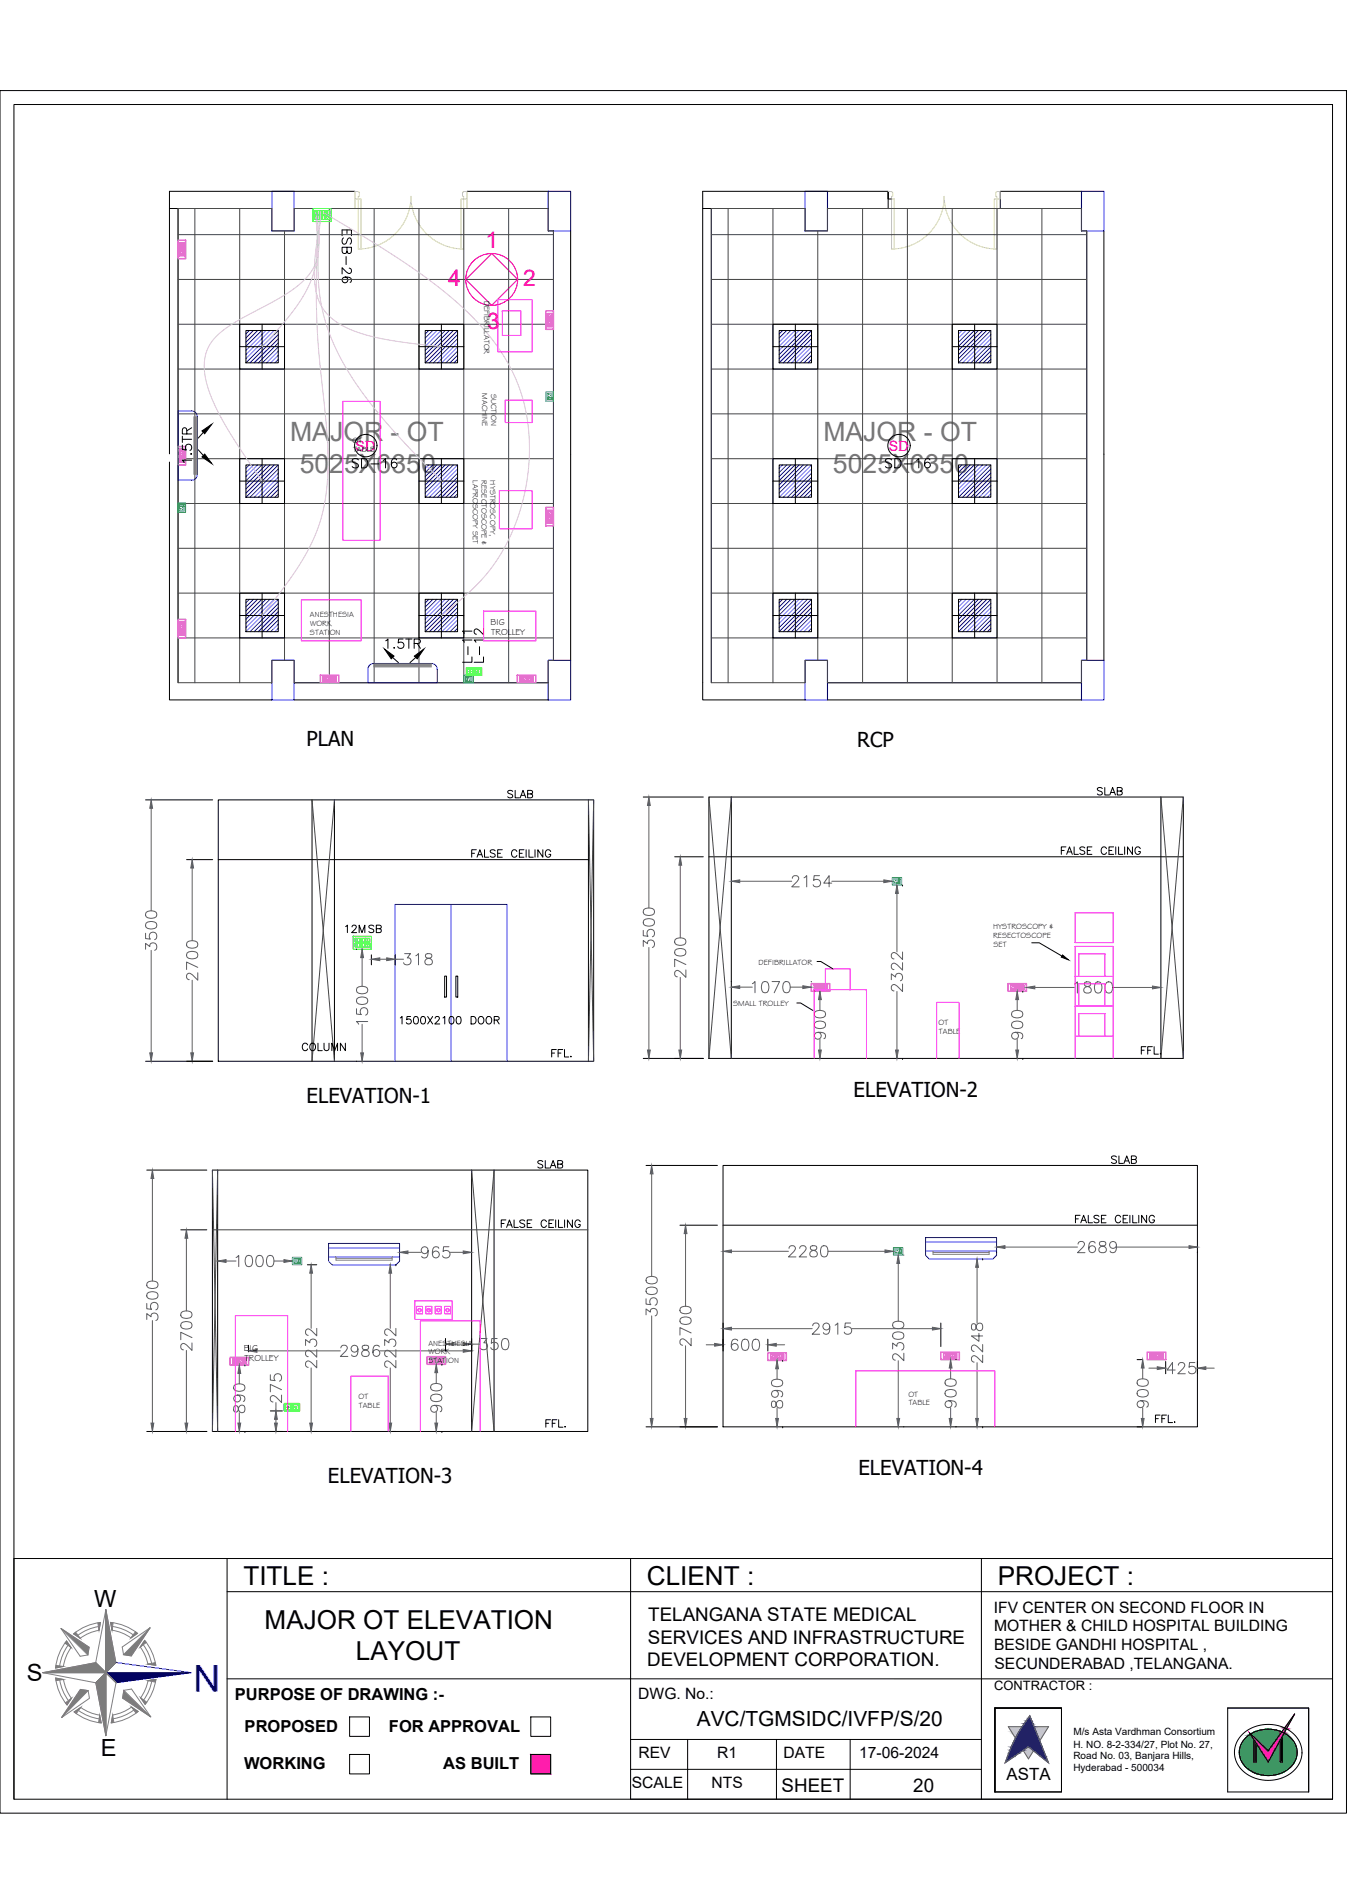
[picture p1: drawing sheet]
<svg xmlns="http://www.w3.org/2000/svg" width="420mm" height="594mm" viewBox="0 0 420 594" stroke-linecap="round" stroke-linejoin="round" font-family="sans-serif">
<defs><g id="words">
<text font-size="11.6" fill="#00f" x="68.7" y="519.5" transform="rotate(180 68.7 519.5)">N</text>
<g font-size="8.3" fill="#767676">
<text x="90.5" y="137.6">MAJOR - OT</text>
<text x="256.8" y="137.6">MAJOR - OT</text>
<text x="93.5" y="147.5">5025X6350</text>
<text x="259.8" y="147.5">5025X6350</text>
</g>
<g font-size="8.1">
<text x="75.9" y="494.4">TITLE :</text>
<text x="201.8" y="494.4">CLIENT :</text>
<text x="311.2" y="494.4">PROJECT :</text>
<text x="82.5" y="508.2">MAJOR OT ELEVATION</text>
<text x="111" y="518">LAYOUT</text>
</g>
<g font-size="7.4">
<text x="29.4" y="501.3">W</text>
<text x="8.4" y="524.6">S</text>
<text x="31.5" y="547.9">E</text>
</g>
<g font-size="7.1" fill="#f00">
<text x="151.5" y="77.3">1</text>
<text x="139.8" y="89.1">4</text>
<text x="163.2" y="89.2">2</text>
<text x="151.9" y="102.8">3</text>
</g>
<text font-size="6.5" x="217.3" y="538.6">AVC/TGMSIDC/IVFP/S/20</text>
<g font-size="6.4">
<text x="95.6" y="232.9">PLAN</text>
<text x="267.4" y="232.9">RCP</text>
<text x="95.6" y="344">ELEVATION-1</text>
<text x="266.3" y="342.2">ELEVATION-2</text>
<text x="267.8" y="460.2">ELEVATION-4</text>
<text x="102.3" y="462.7">ELEVATION-3</text>
</g>
<g font-size="6.2">
<text x="110.4" y="89.3" transform="rotate(-90 110.4 89.3)">ESB-26</text>
<text x="60.7" y="145" transform="rotate(-90 60.7 145)">1.5TR</text>
<text x="108.7" y="146.8">SD-16</text>
<text x="274.8" y="146.8">SD-16</text>
<text x="119.2" y="203.2">1.5TR</text>
<text x="148.2" y="207.4" transform="rotate(-90 148.2 207.4)">L-11</text>
<text x="151.7" y="207.4" transform="rotate(-90 151.7 207.4)">L-12</text>
</g>
<g font-size="5.9">
<text x="202.2" y="505.8">TELANGANA STATE MEDICAL</text>
<text x="202.1" y="512.8">SERVICES AND INFRASTRUCTURE</text>
<text x="201.9" y="519.9">DEVELOPMENT CORPORATION.</text>
<text x="243.8" y="559.2">SHEET</text>
<text x="284.9" y="559.2">20</text>
</g>
<g font-size="5.7">
<text x="341.1" y="249.1">SLAB</text>
<text x="93.1" y="328.8">COLUMN</text>
<text x="166.5" y="365.5">SLAB</text>
</g>
<g font-size="5.3">
<text x="157" y="249.8">SLAB</text>
<text x="329.8" y="267.4">FALSE CEILING</text>
<text x="123.5" y="320.3">1500X2100 DOOR</text>
<text x="170.7" y="330.6">FFL.</text>
<text x="345.4" y="363.7">SLAB</text>
<text x="314" y="555.4">ASTA</text>
</g>
<g font-size="5.2">
<text x="73.3" y="530.5">PURPOSE OF DRAWING :-</text>
<text x="76.3" y="540.5">PROPOSED</text>
<text x="121.3" y="540.5">FOR APPROVAL</text>
<text x="76.1" y="551.8">WORKING</text>
<text x="138.3" y="551.8">AS BUILT</text>
</g>
<g font-size="4.9">
<text x="310" y="503.1">IFV CENTER ON SECOND FLOOR IN</text>
<text x="310.1" y="509">MOTHER &amp; CHILD HOSPITAL BUILDING</text>
<text x="310.1" y="514.9">BESIDE GANDHI HOSPITAL ,</text>
<text x="310.2" y="520.8">SECUNDERABAD ,TELANGANA.</text>
<text x="199.1" y="530.2">DWG. No.:</text>
<text x="199.1" y="548.7">REV</text>
<text x="223.7" y="548.7">R1</text>
<text x="244.4" y="548.7">DATE</text>
<text x="268" y="548.7">17-06-2024</text>
<text x="197.1" y="558">SCALE</text>
<text x="222" y="558">NTS</text>
</g>
<g font-size="4.4" fill="#f00">
<text x="110.9" y="140.7">SD</text>
<text x="277.2" y="140.7">SD</text>
</g>
<text font-size="4" x="310.1" y="527.4">CONTRACTOR :</text>
<g font-size="3.1">
<text x="334.8" y="545.2">H. NO. 8-2-334/27, Plot No. 27,</text>
<text x="334.8" y="541.5">M/s Asta Vardhman Consortium</text>
<text x="334.8" y="549">Road No. 03, Banjara Hills,</text>
<text x="334.8" y="552.7">Hyderabad - 500034</text>
</g>
<g font-size="2.8">
<text x="153" y="195">BIG</text>
<text x="153.2" y="198.2">TROLLEY</text>
<text x="76.1" y="421.7">BIG</text>
<text x="76.3" y="424.8">TROLLEY</text>
</g>
<g font-size="2.4">
<text x="151" y="93.8" transform="rotate(90 151 93.8)">DEFIBRILLATOR</text>
<text x="150.4" y="122.7" transform="rotate(90 150.4 122.7)">MACHINE</text>
<text x="153.2" y="122.8" transform="rotate(90 153.2 122.8)">SUCTION</text>
<text x="110" y="138.3">OT</text>
<text x="110.1" y="141">TABLE</text>
<text x="147.4" y="149.9" transform="rotate(90 147.4 149.9)">LAPROSCOPY SET</text>
<text x="150.2" y="149.9" transform="rotate(90 150.2 149.9)">RESECTOSCOPE &amp;</text>
<text x="152.9" y="149.9" transform="rotate(90 152.9 149.9)">HYSTROSCOPY,</text>
<text x="96.7" y="192.5">ANESTHESIA</text>
<text x="96.7" y="195.3">WORK</text>
<text x="96.7" y="198">STATION</text>
<text x="309.8" y="289.9">HYSTROSCOPY &amp;</text>
<text x="309.8" y="292.6">RESECTOSCOPE</text>
<text x="309.9" y="295.3">SET</text>
<text x="236.6" y="301">DEFIBRILLATOR</text>
<text x="228.7" y="313.8">SMALL TROLLEY</text>
<text x="292.8" y="319.8">OT</text>
<text x="292.9" y="322.5">TABLE</text>
<text x="133.6" y="419.9">ANESTHESIA</text>
<text x="133.6" y="425.3">STATION</text>
<text x="133.7" y="422.6">WORK</text>
<text x="111.8" y="436.6">OT</text>
<text x="283.3" y="435.8">OT</text>
<text x="111.9" y="439.3">TABLE</text>
<text x="283.4" y="438.5">TABLE</text>
</g>
</g></defs>
<!-- layer: walls -->
<path d="M110.7 59.8v5.3M145.7 59.7v5.4" fill="none" stroke="#dee26a" stroke-width=".31"/>
<g fill="none" stroke="#000" stroke-width=".31">
<path d="M110.7 59.7h-57.8v81.9M145.7 59.7h25.3M337.3 59.7h-25.3v5.4h25.3M52.9 65.1h31.9M55.5 65.1v147.9M91.8 65.1h18.9M145.7 65.1h25.3M172.6 72v134M178 72v134M219.2 65.1h31.9M221.9 65.1v147.9M258.1 65.1h18.9"/>
<path d="M277 65.1v-5.4h-57.8v153.3M339 72v134M344.3 72v134M52.9 144.2v68.8M91.8 213h79.2M91.8 218.4h79.2M258.1 213h79.2M258.1 218.4h79.2"/>
</g>
<!-- layer: col -->
<path d="M84.8 59.7h7v12.3h-7zM171 59.7h7v12.3h-7zM251.1 59.7h7v12.3h-7zM337.3 59.7h7v12.3h-7zM84.8 206h7v12.4h-7zM171 206h7v12.4h-7zM251.1 206h7v12.4h-7zM337.3 206h7v12.4h-7z" fill="none" stroke="#00f" stroke-width=".35"/>
<!-- layer: 0 -->
<path d="M110.7 59.8h1.1l.3 .3v1.2h-.3v.8h-1.1zM110.7 59.8v2.3M144.4 60l.2-.2h1.1v2.3h-1.1v-.8h-.3zM277 59.8h1.1l.3 .3v1.2h-.3v.8M310.7 60l.2-.2h1.1v2.3h-1.1v-.8h-.3zM112.6 77.7v-15.6h-.8v15.6a16.4 16.4 0 0 0 16.4-16.4 16.4 16.4 0 0 0 16.4 16.4v-15.6h-.8v15.6M278.1 62.1v15.6a16.4 16.4 0 0 0 16.4-16.4 16.4 16.4 0 0 0 16.4 16.4v-15.6h-.8v15.6M278.1 62.1h.8v15.6" fill="none" stroke="#dee26a" stroke-width=".31"/>
<g fill="none" stroke="#454545" stroke-width=".31">
<path d="M55.5 65.1h29.3v6.9h7v-6.9h79.2v6.9h1.6v134h-1.6v7h-79.2v-7h-7v7h-29.3zM55.5 73.2h117.1M60.8 65.1v147.9M74.8 65.1v147.9M88.7 72v134M102.7 65.1v147.9M116.7 65.1v147.9M130.7 65.1v147.9M144.7 65.1v147.9M158.7 65.1v147.9M221.9 65.1h29.2v6.9h7v-6.9h79.2v6.9h1.7v134h-1.7v7h-79.2v-7h-7v7h-29.2zM221.9 73.2h117.1"/>
<path d="M227.1 65.1v147.9M241.1 65.1v147.9M255.1 72v134M269.1 65.1v147.9M283 65.1v147.9M297 65.1v147.9M311 65.1v147.9M325 65.1v147.9M55.5 87.2h117.1M221.9 87.2h117.1M55.5 115.2h117.1M55.5 101.2h117.1"/>
<path d="M221.9 115.2h117.1M221.9 101.2h117.1M55.5 129.1h117.1M221.9 129.1h117.1M55.5 157.1h117.1M55.5 143.1h117.1M221.9 157.1h117.1M221.9 143.1h117.1M55.5 171.1h117.1M221.9 171.1h117.1M55.5 199h117.1M55.5 185.1h117.1"/>
<path d="M221.9 199h117.1M221.9 185.1h117.1M97.3 249.6l7 81.5M104.3 249.6l-7 81.5M183.5 249.6l1.7 81.5M185.2 249.6l-1.7 81.5M221.1 248.7l7 81.5M228.1 248.6l-7 81.6M362.1 248.7l7 81.5M369.1 248.7l-7 81.5M66.3 365.1l1.6 81.5M67.9 365.1l-1.6 81.5"/>
<path d="M147.1 365.1l7 81.5M154.1 365.1l-7 81.5M66.3 383.7h117.1"/>
</g>
<g fill="none" stroke="#0f0" stroke-width=".31">
<path d="M97.6 65.1h5.7v4h-5.7zM98.2 67.3h.6v1.2h-.6zM98.2 65.7h.6v1.2h-.6zM99 67.3h.6v1.2h-.6zM99 65.7h.6v1.2h-.6zM99.7 65.7h.7v1.2h-.7zM99.7 67.3h.7v1.2h-.7zM100.6 65.7h.6v1.2h-.6zM100.6 67.3h.6v1.2h-.6zM101.4 65.7h.6v1.2h-.6zM101.4 67.3h1.4v1.2h-1.4zM101.7 67.6h.2z"/>
<path d="M102.1 68.1h.1M102.2 65.7h.6v1.2h-.6zM102.3 67.6l.2 .1zM110.2 292.1h5.6v4.1h-5.6zM110.8 294.3h.6v1.3h-.6zM110.8 292.7h.6v1.3h-.6zM111.5 294.3h.6v1.3h-.6zM111.5 292.7h.6v1.3h-.6zM112.3 292.7h.6v1.3h-.6zM112.3 294.3h.6v1.3h-.6zM113.1 292.7h.6v1.3h-.6zM113.1 294.3h.6v1.3h-.6z"/>
<path d="M113.9 292.7h.6v1.3h-.6zM113.9 294.3h1.5v1.3h-1.5zM114.3 294.6h.2zM114.6 295.2h.1M114.7 292.7h.6v1.3h-.6zM114.8 294.6l.2 .1z"/>
</g>
<!-- layer: ELE-36W EMERGENCY  LED LIGHT -->
<g fill="none" stroke="#000" stroke-width=".31">
<path d="M74.8 101.2h13.9v14h-13.9zM74.8 108.2h13.9M76.7 103.1h10.1v10.1h-10.1zM81.8 101.2v14M130.7 101.2h14v14h-14zM130.7 108.2h14M132.6 103.1h10.1v10.1h-10.1zM137.7 101.2v14M241.1 101.2h14v14h-14zM241.1 108.2h14M243 103.1h10.1v10.1h-10.1zM248.1 101.2v14"/>
<path d="M297 101.2h14v14h-14zM297 108.2h14M299 103.1h10.1v10.1h-10.1zM304 101.2v14M74.8 143.1h13.9v14h-13.9zM74.8 150.1h13.9M76.7 145.1h10.1v10.1h-10.1zM81.8 143.1v14M130.7 143.1h14v14h-14zM130.7 150.1h14M132.6 145.1h10.1v10.1h-10.1zM137.7 143.1v14"/>
<path d="M241.1 143.1h14v14h-14zM241.1 150.1h14M243 145.1h10.1v10.1h-10.1zM248.1 143.1v14M297 143.1h14v14h-14zM297 150.1h14M299 145.1h10.1v10.1h-10.1zM304 143.1v14M74.8 185.1h13.9v13.9h-13.9zM74.8 192.1h13.9M76.7 187h10.1v10.1h-10.1zM81.8 185.1v13.9"/>
<path d="M130.7 185.1h14v13.9h-14zM130.7 192.1h14M132.6 187h10.1v10.1h-10.1zM137.7 185.1v13.9M241.1 185.1h14v13.9h-14zM241.1 192.1h14M243 187h10.1v10.1h-10.1zM248.1 185.1v13.9M297 185.1h14v13.9h-14zM297 192.1h14M299 187h10.1v10.1h-10.1zM304 185.1v13.9"/>
</g>
<g fill="none" stroke="#00f" stroke-width=".31">
<path d="M77.8 103.1l-1.1 1.1M79.1 103.1l-2.4 2.4M80.4 103.1l-3.7 3.7M81.6 103.1l-4.9 5M82.9 103.1l-6.2 6.2M84.2 103.1l-7.5 7.5M85.5 103.1l-8.8 8.8M86.8 103.1l-10.1 10.1M86.8 104.4l-8.8 8.8M86.8 105.7l-7.5 7.5M86.8 107l-6.2 6.2M86.8 108.3l-4.9 4.9"/>
<path d="M86.8 109.6l-3.7 3.6M86.8 110.8l-2.4 2.4M86.8 112.1l-1.1 1.1M133.7 103.1l-1.1 1.1M135 103.1l-2.4 2.4M136.3 103.1l-3.7 3.7M137.6 103.1l-5 5M138.9 103.1l-6.3 6.2M140.1 103.1l-7.5 7.5M141.4 103.1l-8.8 8.8M142.7 103.1l-10.1 10.1M142.7 104.4l-8.8 8.8"/>
<path d="M142.7 105.7l-7.5 7.5M142.7 107l-6.2 6.2M142.7 108.3l-4.9 4.9M142.7 109.6l-3.6 3.6M142.7 110.8l-2.3 2.4M142.7 112.1l-1.1 1.1M244.1 103.1l-1.1 1.1M245.4 103.1l-2.4 2.4M246.7 103.1l-3.7 3.7M248 103.1l-5 5M249.3 103.1l-6.3 6.2M250.6 103.1l-7.6 7.5"/>
<path d="M251.8 103.1l-8.8 8.8M253.1 103.1l-10.1 10.1M253.1 104.4l-8.8 8.8M253.1 105.7l-7.5 7.5M253.1 107l-6.2 6.2M253.1 108.3l-4.9 4.9M253.1 109.6l-3.6 3.6M253.1 110.8l-2.3 2.4M253.1 112.1l-1 1.1M300 103.1l-1 1.1M301.3 103.1l-2.3 2.4M302.6 103.1l-3.6 3.7"/>
<path d="M303.9 103.1l-4.9 5M305.2 103.1l-6.2 6.2M306.5 103.1l-7.5 7.5M307.8 103.1l-8.8 8.8M309.1 103.1l-10.1 10.1M309.1 104.4l-8.8 8.8M309.1 105.7l-7.6 7.5M309.1 107l-6.3 6.2M309.1 108.3l-5 4.9M309.1 109.6l-3.7 3.6M309.1 110.8l-2.4 2.4M309.1 112.1l-1.1 1.1"/>
<path d="M77.8 145.1l-1.1 1M79.1 145.1l-2.4 2.3M80.4 145.1l-3.7 3.6M81.6 145.1l-4.9 4.9M82.9 145.1l-6.2 6.2M84.2 145.1l-7.5 7.5M85.5 145.1l-8.8 8.8M86.8 145.1l-10.1 10.1M86.8 146.4l-8.8 8.8M86.8 147.6l-7.5 7.6M86.8 148.9l-6.2 6.3M86.8 150.2l-4.9 5"/>
<path d="M86.8 151.5l-3.7 3.7M86.8 152.8l-2.4 2.4M86.8 154.1l-1.1 1.1M133.7 145.1l-1.1 1M135 145.1l-2.4 2.3M136.3 145.1l-3.7 3.6M137.6 145.1l-5 4.9M138.9 145.1l-6.3 6.2M140.1 145.1l-7.5 7.5M141.4 145.1l-8.8 8.8M142.7 145.1l-10.1 10.1M142.7 146.4l-8.8 8.8"/>
<path d="M142.7 147.6l-7.5 7.6M142.7 148.9l-6.2 6.3M142.7 150.2l-4.9 5M142.7 151.5l-3.6 3.7M142.7 152.8l-2.3 2.4M142.7 154.1l-1.1 1.1M244.1 145.1l-1.1 1M245.4 145.1l-2.4 2.3M246.7 145.1l-3.7 3.6M248 145.1l-5 4.9M249.3 145.1l-6.3 6.2M250.6 145.1l-7.6 7.5"/>
<path d="M251.8 145.1l-8.8 8.8M253.1 145.1l-10.1 10.1M253.1 146.4l-8.8 8.8M253.1 147.6l-7.5 7.6M253.1 148.9l-6.2 6.3M253.1 150.2l-4.9 5M253.1 151.5l-3.6 3.7M253.1 152.8l-2.3 2.4M253.1 154.1l-1 1.1M300 145.1l-1 1M301.3 145.1l-2.3 2.3M302.6 145.1l-3.6 3.6"/>
<path d="M303.9 145.1l-4.9 4.9M305.2 145.1l-6.2 6.2M306.5 145.1l-7.5 7.5M307.8 145.1l-8.8 8.8M309.1 145.1l-10.1 10.1M309.1 146.4l-8.8 8.8M309.1 147.6l-7.6 7.6M309.1 148.9l-6.3 6.3M309.1 150.2l-5 5M309.1 151.5l-3.7 3.7M309.1 152.8l-2.4 2.4M309.1 154.1l-1.1 1.1"/>
<path d="M77.8 187l-1.1 1.1M79.1 187l-2.4 2.4M80.4 187l-3.7 3.7M81.6 187l-4.9 4.9M82.9 187l-6.2 6.2M84.2 187l-7.5 7.5M85.5 187l-8.8 8.8M86.8 187l-10.1 10.1M86.8 188.3l-8.8 8.8M86.8 189.6l-7.5 7.5M86.8 190.9l-6.2 6.2M86.8 192.2l-4.9 4.9"/>
<path d="M86.8 193.4l-3.7 3.7M86.8 194.7l-2.4 2.4M86.8 196l-1.1 1.1M133.7 187l-1.1 1.1M135 187l-2.4 2.4M136.3 187l-3.7 3.7M137.6 187l-5 4.9M138.9 187l-6.3 6.2M140.1 187l-7.5 7.5M141.4 187l-8.8 8.8M142.7 187l-10.1 10.1M142.7 188.3l-8.8 8.8"/>
<path d="M142.7 189.6l-7.5 7.5M142.7 190.9l-6.2 6.2M142.7 192.2l-4.9 4.9M142.7 193.4l-3.6 3.7M142.7 194.7l-2.3 2.4M244.1 187l-1.1 1.1M245.4 187l-2.4 2.4M246.7 187l-3.7 3.7M248 187l-5 4.9M249.3 187l-6.3 6.2M250.6 187l-7.6 7.5M251.8 187l-8.8 8.8"/>
<path d="M253.1 187l-10.1 10.1M253.1 188.3l-8.8 8.8M253.1 189.6l-7.5 7.5M253.1 190.9l-6.2 6.2M253.1 192.2l-4.9 4.9M253.1 193.4l-3.6 3.7M253.1 194.7l-2.3 2.4M253.1 196l-1 1.1M300 187l-1 1.1M301.3 187l-2.3 2.4M302.6 187l-3.6 3.7M303.9 187l-4.9 4.9"/>
<path d="M305.2 187l-6.2 6.2M306.5 187l-7.5 7.5M307.8 187l-8.8 8.8M309.1 187l-10.1 10.1M309.1 188.3l-8.8 8.8M309.1 189.6l-7.6 7.5M309.1 190.9l-6.3 6.2M309.1 192.2l-5 4.9M309.1 193.4l-3.7 3.7M309.1 194.7l-2.4 2.4M309.1 196l-1.1 1.1"/>
</g>
<!-- layer: 0 -->
<path d="M98.5 67.9a41.8 41.8 0 0 1-.9 18.1 52.3 52.3 0 0 1-11.7 17.7l-4.1 4.5M98.5 66.3l.3 1.7a28.1 28.1 0 0 1-.1 13.6 20.6 20.6 0 0 1-9.5 10.2l-4.5 2.6a92.6 92.6 0 0 0-15.5 9 13.9 13.9 0 0 0-4.9 15.6 64.9 64.9 0 0 0 9.8 19.9l7.7 11.2M99.3 66.3a298.4 298.4 0 0 0 .5 47.2 314.9 314.9 0 0 1 2.5 27.3 58 58 0 0 1-5.8 30 125.1 125.1 0 0 1-14.7 21.3M100.1 67.9a110 110 0 0 0-2 15.5 19.6 19.6 0 0 0 3.9 14.5 29.8 29.8 0 0 0 16 7.5 172.5 172.5 0 0 0 19.7 2.8M100.1 66.3a143.2 143.2 0 0 0-.8 21.1 63.3 63.3 0 0 0 13.4 34.6 235.1 235.1 0 0 0 25 28.1M100.9 66.3l4.2 2.5a245.5 245.5 0 0 1 37.1 25.2 65.4 65.4 0 0 1 19.9 27.3 62.4 62.4 0 0 1-11.8 59.5 94 94 0 0 1-12.6 11.3" fill="none" stroke="#debad0" stroke-width=".31"/>
<!-- layer: ELE-6A AC SOCKET -->
<g fill="none" stroke="#00ceb6" stroke-width=".31">
<path d="M170.3 122.2h2.3v3h-2.3zM170.7 124.1h1.5v.6h-1.5zM170.7 122.7h1.5v1.3h-1.5zM170.9 124.2v.4h1.2v-.4M170.9 124.2v.4M171.1 123.6l.1 .2zM171.1 122.9v.2zM171.7 123.3l.2 .1zM55.5 157h2.4v2.9h-2.4zM56 157.5h1.5v.5h-1.5zM56 158.1h1.5v1.3h-1.5zM56.1 157.5h1.2v.4h-1.2z"/>
<path d="M56.3 158.7h.2zM56.9 159.1l.2-.1zM57 158.3l.1 .2zM57.3 157.5v.4M144.8 210.7h2.9v2.3h-2.9zM145.3 211.1h.5v1.5h-.5zM145.3 211.3h.5v1.1h-.5M145.3 211.3h.5M145.9 211.1h1.3v1.5h-1.3zM146.1 211.5h.2zM146.5 212.1h.1M146.5 212.1l.1 .2v-.2"/>
<path d="M146.8 211.4l.2 .2zM278.3 273.8h2.9v2.3h-2.9zM278.8 274.2h1.3v1.5h-1.3zM279 275.2l.2 .2zM279.4 274.5l.1 .3zM279.8 275.2l-.1 .2zM280.2 274.2h.5v1.5h-.5zM280.2 274.4h.5v1.2h-.5zM280.2 275.5h.5M91.2 392.3h2.9v2.3h-2.9zM91.7 392.7h1.3v1.5h-1.3zM91.9 393.7l.2 .2z"/>
<path d="M92.3 393v.3zM92.7 393.7l-.1 .2zM93.1 392.7h.5v1.5h-.5zM93.1 394h.5M93.1 392.9h.5M278.7 389.3h2.9v2.3h-2.9zM279.2 389.7h1.3v1.5h-1.3zM279.5 390.7l-.1 .1M279.8 390v.2zM280.1 390.7h.2h-.2M280.6 389.7h.5v1.5h-.5zM280.6 389.8h.5v1.2h-.5"/>
</g>
<!-- layer: ELE. 2N0S OF 6-16 UPS SOCKETS -->
<g fill="none" stroke="#dd6ec1" stroke-width=".5">
<path d="M55.5 75h2.4v5.7h-2.4zM56 76.4v-.5v.5M56 78.5h1.5v1.3h-1.5zM56 78.4v-.5v.5M56 76.5h1.5v1.3h-1.5zM56 77.9h1.5v.5h-1.5M56.1 76.3v-.4h1.2v.4M56.1 77.9v.5h1.2v-.5M56.3 77.1h.2zM56.3 79.1l.2 .1zM56.9 77.5l.2-.1zM56.9 79.5h.2z"/>
<path d="M57 76.7l.1 .2zM57 78.7l.1 .2zM57.3 75.9v.4M57.3 77.9v.5M57.5 75.9h-1.5h1.5v.5h-1.5M170.3 97h2.3v5.7h-2.3zM170.7 97.9h1.5v1.3h-1.5zM170.7 99.9h1.5v1.3h-1.5zM170.9 99.3h1.2v.5h-1.2zM170.9 99.3v.5M171.1 98.8l.1 .2zM171.1 98.1v.2z"/>
<path d="M171.7 98.5h.2zM172.2 99.3v.5v-.5M172.2 99.3h-1.5v.5h1.5M170.9 101.4h1.2v.4h-1.2zM170.9 101.4v.4M171.1 100.8l.1 .2zM171.1 100.1v.2zM171.7 100.5l.2 .1zM172.2 101.3h-1.5v.5h1.5h-1.5M172.2 101.3v.5v-.5M170.3 158.3h2.3v5.8h-2.3zM170.7 159.2h1.5v1.3h-1.5z"/>
<path d="M171.1 159.5v.1zM171.7 159.9h.2zM170.7 161.3h1.5v1.3h-1.5zM170.9 160.7h1.2v.4h-1.2zM170.9 162.7h1.2v.5h-1.2zM170.9 160.7v.4M170.9 162.7v.5M171.1 162.2l.1 .2zM171.1 160.1l.1 .2zM171.1 161.5v.2zM171.7 161.9h.2zM172.2 162.7h-1.5v.5h1.5h-1.5"/>
<path d="M172.2 162.7v.5v-.5M172.2 160.6v.6v-.6M172.2 160.6h-1.5v.6h1.5M55.5 193.3h2.4v5.8h-2.4zM56 194.7v-.5v.5M56 196.8h1.5v1.4h-1.5zM56 196.7v-.5v.5M56 196.2h1.5v.5h-1.5M56 194.8h1.5v1.3h-1.5zM56.1 194.2h1.2v.5h-1.2zM56.1 196.3h1.2v.4h-1.2zM56.3 195.4l.2 .1z"/>
<path d="M56.3 197.4l.2 .1zM56.9 195.8h.2zM57 195l.1 .2zM57 197.1l.1 .1zM57.1 197.9h-.2h.2M57.3 194.2v.5M57.3 196.3v.4M57.5 194.2h-1.5h1.5v.5h-1.5M99.9 210.7h5.8v2.3h-5.8zM100.8 211.1v1.5v-1.5h.6v1.5M100.9 211.3h.4v1.1h-.4zM100.9 211.3h.4"/>
<path d="M101.4 212.6h-.6h.6M101.4 211.1h1.4v1.5h-1.4zM101.7 211.5h.2zM102 212.1h.2M102 212.1l.1 .2 .1-.2M102.4 211.4l.2 .2zM102.9 212.6v-1.5h.5v1.5M102.9 211.3h.4v1.1h-.4zM102.9 211.3h.4M103.4 212.6h-.5h.5M103.5 211.1h1.3v1.5h-1.3zM103.7 211.5h.2z"/>
<path d="M104.1 212.1h.1M104.1 212.1v.2l.1-.2M104.4 211.4l.2 .2zM161.4 210.7h5.7v2.3h-5.7zM162.3 211.1v1.5v-1.5h.5v1.5M162.3 211.3h.4M162.7 211.3h-.4v1.1h.4M162.8 212.6h-.5h.5M162.9 211.1h1.3v1.5h-1.3zM163.1 211.5h.2zM163.5 212.1h.1M163.5 212.1v.2l.1-.2"/>
<path d="M163.8 211.4l.2 .2zM164.3 212.6v-1.5h.5v1.5M164.3 211.3h.5v1.1h-.5M164.3 211.3h.5M164.8 212.6h-.5h.5M164.9 211.1h1.3v1.5h-1.3zM165.2 211.5v.1v-.1M165.5 212.1h.1M165.5 212.1l.1 .2v-.2M165.8 211.4l.2 .2zM253 306.9h5.8v2.4h-5.8zM253.9 307.3h1.4v1.6h-1.4z"/>
<path d="M254.2 308.3l.1 .2zM254.5 307.6l.1 .3zM254.9 308.3v.2zM255.4 307.3h.5h-.5M255.4 307.3v1.6h.5v-1.6M255.4 308.7h.4M255.4 308.6h.4M255.4 307.5h.4M256 307.3h1.3v1.6h-1.3zM256.2 308.3l.2 .2zM256.6 307.6v.3zM257 308.3l-.1 .2z"/>
<path d="M257.4 307.3v1.6h.5v-1.6v1.6M257.4 307.3h.5h-.5M257.4 307.5h.5v1.2h-.5M257.4 308.6h.5M314.4 306.9h5.8v2.4h-5.8zM315.3 307.3h1.3v1.6h-1.3zM315.5 308.3l.2 .2zM315.9 307.6l.1 .3zM316.3 308.4h.1h-.2M316.7 307.3h.5h-.5M316.7 307.3v1.6h.5v-1.6M316.8 308.6h.4"/>
<path d="M317.2 307.5h-.4v1.2h.4M317.3 307.3h1.4v1.6h-1.4zM317.5 308.3l.2 .2zM317.9 307.6l.1 .3zM318.3 308.3v.2zM318.7 307.3v1.6h.6v-1.6v1.6M318.7 307.3h.6h-.6M318.8 307.5h.4v1.2h-.4zM318.8 308.6h.4M71.8 423.6h5.7v2.3h-5.7zM72.7 424h1.3v1.5h-1.3zM72.9 425l.2 .1z"/>
<path d="M73.3 424.3v.2zM73.6 425v.2zM74.1 424h.5h-.5M74.1 424v1.5h.5v-1.5M74.1 424.1h.5v1.2h-.5M74.7 424h1.3v1.5h-1.3zM74.9 425l.2 .1zM75.3 424.3l.1 .2zM75.7 425v.2zM76.1 424v1.5h.5v-1.5v1.5M76.1 424h.5h-.5M76.2 424.1h.4v1.2h-.4z"/>
<path d="M133.2 423.3h5.8v2.4h-5.8zM134.1 423.7h1.3v1.6h-1.3zM134.3 424.7l.2 .2zM134.7 424l.1 .3zM135.1 424.7l-.1 .2zM135.5 423.7h.5h-.5M135.5 423.7v1.6h.5v-1.6M135.5 423.9h.5M135.5 425h.5M136.1 423.7h1.4v1.6h-1.4zM136.3 424.7l.2 .2zM136.7 424l.1 .3z"/>
<path d="M137.1 424.7v.2zM137.5 423.7v1.6h.6v-1.6v1.6M137.5 423.7h.6h-.6M137.6 423.9h.4v1.2l-.4-.1M239.5 422.1h5.8v2.4h-5.8zM240.4 422.5h1.3v1.5h-1.3zM240.7 423.7v-.2v.2M241 422.8l.1 .3zM241.4 423.5v.2zM241.8 422.5h.5h-.5M241.8 422.5v1.5h.5v-1.5M241.9 422.7h.4v1.2h-.4"/>
<path d="M241.9 423.8h.4M242.4 422.5h1.4v1.5h-1.4zM242.7 423.5l.1 .2zM243 422.8l.1 .3zM243.4 423.5v.2zM243.9 422.5v1.5h.5v-1.5v1.5M243.9 422.5h.5h-.5M243.9 422.7h.4v1.2h-.4zM243.9 423.8h.4M293.5 421.9h5.7v2.3h-5.7zM294.4 422.3h1.3v1.5h-1.3zM294.6 423.3l.2 .2z"/>
<path d="M295 422.6v.3zM295.3 423.3v.2zM295.8 422.3h.5h-.5M295.8 422.3v1.5h.5v-1.5M295.8 422.5h.5v1.1h-.5zM295.8 423.6h.5M296.4 422.3h1.3v1.5h-1.3zM296.6 423.3l.2 .2zM297 422.6l.1 .3zM297.4 423.3v.2zM297.8 422.3v1.5h.5v-1.5v1.5M297.8 422.3h.5h-.5"/>
<path d="M297.9 422.5h.4v1.1h-.4zM297.9 423.6h.4M357.8 421.9h5.8v2.3h-5.8zM358.7 422.3h1.4v1.5h-1.4zM358.9 423.3l.2 .2zM359.3 422.6l.1 .3zM359.7 423.3v.2zM360.1 422.3h.6h-.6M360.1 422.3v1.5h.6v-1.5M360.2 423.6h.4M360.6 422.5h-.4v1.1h.4M360.8 422.3h1.3v1.5h-1.3z"/>
<path d="M361 423.3l.2 .2zM361.4 422.6v.3zM361.8 423.3l-.1 .2zM362.2 422.3v1.5h.5v-1.5v1.5M362.2 422.3h.5h-.5M362.2 422.5h.5v1.1h-.5zM362.2 423.6h.5"/>
</g>
<!-- layer: FA-BELOW SMOKE DERECTOR -->
<g fill="none" stroke="#000" stroke-width=".31">
<circle cx="114.1" cy="139" r="3.5"/>
<circle cx="280.4" cy="139" r="3.5"/>
</g>
<!-- layer: ELE.LAN POINT -->
<g fill="none" stroke="#0f0" stroke-width=".31">
<path d="M145.4 208.3h2.4v2.4h-2.4zM145.8 208.8h1.6v1.5h-1.6zM146.4 209.3h.5l-.2 .6-.3-.2zM146.4 209.4h.5l-.2 .4-.3-.1zM147.8 208.3h2.5v2.4h-2.5zM148.3 208.8h1.5v1.5h-1.5zM148.8 209.3h.5l-.1 .6-.4-.2zM148.8 209.4h.5l-.2 .4-.3-.1zM88.6 437.9h2.4v2.3h-2.4zM89 438.3h1.6v1.5h-1.6zM89.6 438.9h.5l-.2 .5zM91 437.9h2.5v2.3h-2.5z"/>
<path d="M91.5 438.3h1.6v1.5h-1.6zM92 438.9h.5l-.1 .5-.4-.2zM92 438.9h.5l-.2 .5z"/>
</g>
<!-- layer: HVAC_HI-WALL_1.5TR -->
<path d="M59.7 149.8h-4.2v-21.6h4.2a1.84 1.84 0 0 1 1.9 1.8v18a1.83 1.83 0 0 1-1.9 1.8M115.3 207.6l1.3-.6h18a1.84 1.84 0 0 1 1.8 1.8v4.2h-21.7v-4.2z" fill="none" stroke="#00f" stroke-width=".31"/>
<path d="M60.5 130v18M60.7 130v18M61 130v18M61.2 130v18M61.4 130v18M116.6 207.2h18M116.6 207.4h18M116.6 207.6h18M116.6 207.9h18M116.6 208.1h18" fill="none" stroke="#808080" stroke-width=".31"/>
<path d="M63 134.5l3.1-2.1-2.3 2.9zM63.8 141.7l2.3 3-3.1-2.1zM119.9 202.5l3 2.2-.9 .9zM129.2 204.7l3-2.2-2.1 3.1z" fill="#000" stroke="#000" stroke-width=".31"/>
<path d="M63.4 134.9l-1.6 1.8M61.8 140.3l1.6 1.8M122.5 205.1l1.8 1.7M129.7 205.1l-1.8 1.7" fill="none" stroke="#000" stroke-width=".31"/>
<!-- layer: 0 -->
<g fill="none" stroke="#000" stroke-width=".31">
<path d="M0 28.3h420v537.4h-420zM4.3 32.6h411.3v528.8h-411.3zM277 62.1v-2.3v2.3h1.1M52.9 213v5.4h31.9M219.2 213v5.4h31.9M45.4 249.6h20.9M68.1 249.6h117.1v81.5h-117.1zM97.3 249.6v81.5M104.3 249.6v81.5M183.5 249.6v81.5M200.6 248.7h18.8M221.1 248.7h148v81.5h-148z"/>
<path d="M228.1 248.7v81.5M362.1 248.7v81.5M58.2 268.2h8.1M68.1 268.2h115.4M210.4 267.3h9M221.1 267.3h148M281.5 276.1h.1M111.2 296.2h.1M115.8 297.9v3.1M123.2 297.9v3.1M138.7 304.6h.6v6.5h-.6zM142.2 304.6h.6v6.5h-.6z"/>
<path d="M253 306.3v.1M254 309.3h.2M319 309.3h.1M45.4 331.1h20.9M111.2 331.1h.1M200.6 330.2h18.8M254 330.2h.2M281.5 330.2h.1M319 330.2h.1M45.8 365.1h18.7M66.3 365.1h117.1v81.5h-117.1zM67.9 365.1v81.5"/>
<path d="M147.1 365.1v81.5M154.1 365.1v81.5M201.5 363.6h22.3M225.5 363.6h148v81.6h-148zM56.4 383.7h8.1M95.9 394.6h2.9M123.5 394.6h.1M212.1 382.3h11.7M225.5 382.3h148M281.9 391.6h.1M306.5 392.8h.1M310.9 390.7v.2"/>
<path d="M373.5 390.7v.2M77.5 419.7v2.1M139 417.6v4M225.5 412.8v8.7M239.5 417.9v3.6M293.5 412.8v7.3M76.4 425.9h.1M137.8 425.7h.1M244.1 424.5h.1M298.1 424.2h.2M354.7 424.2h1.4M363.6 424.8v3.8"/>
<path d="M373.5 424.8v3.8M45.8 446.6h18.7M76.4 446.6h.1M84.3 446.6h3.8M84.3 440.2h3.8M95.9 446.6h2.9M122.3 446.6h1.2M137.8 446.6h.1M201.5 445.2h22.3M244.1 445.2h.1M281.9 445.2h.1M298.1 445.2h.2"/>
<path d="M306.5 445.2h.1M354.7 445.2h1.4M196.7 486.3v75.1h218.9M415.6 486.3h-411.3v75.1M331 532.9h-20.7v26.2M382.9 532.9h25.3v26.2M310.3 559.1h20.8M310.3 559v-26.1h20.8v26.1"/>
</g>
<path d="M140.7 282.2v48.9M123.2 331.1v-48.9h35v48.9" fill="none" stroke="#00f" stroke-width=".31"/>
<!-- layer: ELE-SOCKET NMBERING -->
<g fill="none" stroke="#000" stroke-width=".31">
<path d="M147.1 266.2h.9M148.6 265.1h-1.5v2.4M148.8 267.5l.9-2.4 .9 2.4M149.1 266.7h1.1M151.1 265.1v2.4h1.4M154.5 265.5a.88 .88 0 0 0-.9-.4 .88 .88 0 0 0-.7 .6l.2 .3 1.1 .5 .3 .6a1.02 1.02 0 0 1-1.6 0M155.2 266.2h.9M156.7 265.1h-1.5v2.4h1.5M161.2 265.7a.86 .86 0 0 0-1-.6 .86 .86 0 0 0-.6 .9v.6a.86 .86 0 0 0 .6 .9 .86 .86 0 0 0 1-.6M162 266.2h.9M163.4 265.1h-1.4v2.4h1.4M164.1 265.1v2.4"/>
<path d="M165 265.1v2.4h1.3M166.9 265.1v2.4M169.3 265.1v2.4l-1.5-2.4v2.4M171.8 265.7a.85 .85 0 0 0-1-.6 .85 .85 0 0 0-.7 .9v.6a.83 .83 0 0 0 .8 .9 .83 .83 0 0 0 .9-.9h-.6M107.8 289.1l.6-.4v2.3M109.8 289.2l.5-.5 .6 .1 .2 .3-.3 .8-1.1 1.1h1.5M112 291v-2.3l.9 2.3 .9-2.3v2.3M116.6 289a.87 .87 0 0 0-.8-.4 .87 .87 0 0 0-.8 .6l.3 .3 1.1 .5 .2 .7a1.03 1.03 0 0 1-1.6 0M117.4 289.8l1.3-.1 .2-.4-.1-.4-1.4-.2v2.3h1a.61 .61 0 0 0 .6-.6 .61 .61 0 0 0-.6-.6M356 327.7h.9M357.4 326.6h-1.4v2.3M358 327.7h.9"/>
<path d="M359.4 326.6h-1.4v2.3M360 326.6v2.3h1.3M362 328.7v.2zM336.9 379.2h-1.4v2.3M339.5 379.2v2.3h1.3M342.8 379.5a.88 .88 0 0 0-.9-.3 .88 .88 0 0 0-.7 .6l.3 .3 1.1 .4 .2 .7a1.02 1.02 0 0 1-1.6 0M345 379.2h-1.4v2.3h1.4M349.6 379.8a.86 .86 0 0 0-1-.6 .86 .86 0 0 0-.7 .9v.5a.86 .86 0 0 0 .7 .9 .86 .86 0 0 0 1-.5M351.8 379.2h-1.5v2.3h1.5M352.4 379.2v2.3M353.3 379.2v2.3h1.4M355.2 379.2v2.3"/>
<path d="M357.7 379.2v2.3l-1.6-2.3v2.3M360.1 379.8a.85 .85 0 0 0-1-.6 .85 .85 0 0 0-.7 .9v.5a.83 .83 0 0 0 .9 .9 .83 .83 0 0 0 .8-.9h-.6M156.4 381.8h.8M157.8 380.6h-1.4v2.4M158 383l.9-2.4 .9 2.4M158.3 382.2h1.2M160.3 380.6v2.4h1.4M163.7 381a.88 .88 0 0 0-.9-.4 .88 .88 0 0 0-.7 .6l.2 .3 1.2 .5 .2 .6a1.02 1.02 0 0 1-1.6 0M164.5 381.8h.8M165.9 380.6h-1.4v2.4h1.4M170.4 381.2a.86 .86 0 0 0-.9-.6 .86 .86 0 0 0-.7 .9v.6a.86 .86 0 0 0 .7 .9 .86 .86 0 0 0 .9-.6M171.2 381.8h.9"/>
<path d="M172.7 380.6h-1.5v2.4h1.5M173.3 380.6v2.4M174.2 380.6v2.4h1.4M176.1 380.6v2.4M178.5 380.6v2.4l-1.5-2.4v2.4M181 381.2a.86 .86 0 0 0-1-.6 .86 .86 0 0 0-.7 .9v.6a.83 .83 0 0 0 .9 .9 .83 .83 0 0 0 .8-.9h-.6M335.5 380.3h.8M337.1 381.5l.9-2.3 .9 2.3M337.5 380.8h1.1M343.6 380.3h.8M350.3 380.3h.9M170.3 444.1h.8"/>
<path d="M171.7 443h-1.4v2.3M172.3 444.1h.8M173.7 443h-1.4v2.3M174.3 443v2.3h1.3M176.1 445.2h.3zM360.4 442.6h.9M361.9 441.5h-1.5v2.4M362.4 442.6h.9M363.9 441.5h-1.5v2.4M364.4 441.5v2.4h1.3M366.3 443.8h.2z"/>
</g>
<!-- layer: 0 -->
<g fill="none" stroke="#5e5e5e" stroke-width=".31">
<path d="M47.2 252.2v32M202.4 251.3v32M59.9 270.8v22.7M212.2 270v22.6M230.7 275h16.3M247.1 274.1l.4-.7 1-.2a.86 .86 0 0 1 .5 1.4l-2 2.1h2.3M250.8 273.9l.8-.7v3.5M255.6 273.2h-1.6l-.2 1.5a1.24 1.24 0 0 1 1.9 0 1.24 1.24 0 0 1-.3 1.8 1.24 1.24 0 0 1-1.8-.4M259.5 275.5h-2.5l1.6-2.3v3.5M259.5 275h16.2M279.8 278.8v18.2M45.4 296.2v-1.9l1.3 1a1.12 1.12 0 0 1 1.3-1.1 1.12 1.12 0 0 1 .9 1.5l-.2 .5-.5 .3"/>
<path d="M45.4 291.2v1.7l1.5 .1a1.23 1.23 0 0 1 0-1.8 1.23 1.23 0 0 1 1.8 .2 1.23 1.23 0 0 1-.5 1.8M45.6 288a2.69 2.69 0 0 1 3.1 0 1.13 1.13 0 0 1-.5 1.7 2.86 2.86 0 0 1-2.6-.3l-.2-.5zM45.6 284.7a2.69 2.69 0 0 1 3.1 0 1.13 1.13 0 0 1-.5 1.7 2.86 2.86 0 0 1-2.6-.4l-.2-.5zM47.2 296.5v32M58.4 297.3a2.71 2.71 0 0 1 3.1 0 1.14 1.14 0 0 1-.5 1.7 2.91 2.91 0 0 1-2.6-.3l-.2-.5zM58.4 294a2.71 2.71 0 0 1 3.1 0 1.14 1.14 0 0 1-.5 1.7 2.91 2.91 0 0 1-2.6-.4l-.2-.5zM113 298.8v8.9M118.5 299.3h2.1M123.2 299.3h2.7M126.2 297.6h1.8l-1 1.3a1.12 1.12 0 0 1 1.2 1.3 1.12 1.12 0 0 1-1.5 .8l-.5-.1-.3-.5M129.7 298.2l.8-.6v3.4M132.9 297.7a.71 .71 0 0 0 .3 1.2 1.44 1.44 0 0 1 1.7 1.5 1.21 1.21 0 0 1-1.4 .7 1.21 1.21 0 0 1-1-1.2 1.6 1.6 0 0 1 1.7-1 .71 .71 0 0 0 .3-1.2l-.5-.1z"/>
<path d="M200.6 295.3v-1.8l1.4 1a1.12 1.12 0 0 1 1.3-1.2 1.12 1.12 0 0 1 .8 1.5l-.1 .5-.5 .3M200.6 290.3v1.7l1.5 .1a1.24 1.24 0 0 1 0-1.8 1.24 1.24 0 0 1 1.9 .2 1.24 1.24 0 0 1-.5 1.8M200.8 287.1a2.7 2.7 0 0 1 3.2 0 1.13 1.13 0 0 1-.5 1.7 2.9 2.9 0 0 1-2.7-.3l-.2-.5zM200.8 283.8a2.7 2.7 0 0 1 3.2 0 1.13 1.13 0 0 1-.5 1.7 2.9 2.9 0 0 1-2.7-.4l-.2-.5zM202.4 295.6v32M210.6 296.5a2.68 2.68 0 0 1 3.2 0 1.13 1.13 0 0 1-.5 1.6 2.86 2.86 0 0 1-2.7-.3l-.2-.5zM210.6 293.1a2.68 2.68 0 0 1 3.2 0 1.13 1.13 0 0 1-.5 1.7 2.86 2.86 0 0 1-2.7-.3l-.2-.5zM281.5 297v2.4l-1.6-1.7a1.05 1.05 0 0 0-1.7-.2l-.2 1 .4 .5 .5 .2M59.9 305.8v22.7M61.7 303.5v2.3l-1.7-1.6a1.08 1.08 0 0 0-1.5-.4l-.3 .5v.7l.3 .5 .5 .2M61.7 301.8l-3.5-1.6v2.3M111.2 314.7v1.7l1.5 .2a1.24 1.24 0 0 1 0-1.9 1.24 1.24 0 0 1 1.8 .2 1.24 1.24 0 0 1-.5 1.8"/>
<path d="M111.4 311.6a2.69 2.69 0 0 1 3.1 0 1.13 1.13 0 0 1-.5 1.6 2.87 2.87 0 0 1-2.6-.3l-.2-.5zM111.4 308.2a2.71 2.71 0 0 1 3.1 0 1.13 1.13 0 0 1-.5 1.7 2.91 2.91 0 0 1-2.6-.3l-.2-.5zM113 319.6v8.9M114.7 318.7h-3.5l.7 .9M212.2 305v22.6M213.9 302.6v2.3l-1.6-1.6a1.05 1.05 0 0 0-1.7-.2l-.2 1 .4 .5 .5 .2M213.9 301l-3.5-1.7v2.3M230.7 308h4M234.7 306.9l.8-.6v3.5M238 306.4a1.14 1.14 0 0 1 1.7 .5 2.91 2.91 0 0 1-.4 2.7 1.14 1.14 0 0 1-1.6-.5 2.91 2.91 0 0 1 .3-2.7zM240.8 306.3h2.4l-1.7 3.5M244.7 306.4a1.14 1.14 0 0 1 1.6 .5 2.91 2.91 0 0 1-.3 2.7 1.14 1.14 0 0 1-1.7-.5 2.91 2.91 0 0 1 .4-2.7z"/>
<path d="M246.5 308h3.9M254.2 319.1a2.68 2.68 0 0 1 3.1 0 1.13 1.13 0 0 1-.5 1.7 2.86 2.86 0 0 1-2.6-.4l-.2-.5zM254.2 315.8a2.68 2.68 0 0 1 3.1 0 1.13 1.13 0 0 1-.5 1.6 2.86 2.86 0 0 1-2.6-.3l-.2-.5zM255.8 311.9v3.4M278 305.7v-1.8l1.4 1a1.12 1.12 0 0 1 1.2-1.2 1.12 1.12 0 0 1 .9 1.5l-.1 .5-.5 .3M279.8 309.4v18.2M281.5 307v2.4l-1.6-1.7a1.08 1.08 0 0 0-1.5-.3l-.4 .5v.6l.4 .5 .5 .2M281.5 300.4v2.3l-1.6-1.7a1.08 1.08 0 0 0-1.5-.3l-.4 .5v.7l.4 .5 .5 .1M315.7 319.1a2.68 2.68 0 0 1 3.2 0 1.13 1.13 0 0 1-.5 1.7 2.86 2.86 0 0 1-2.7-.4l-.2-.5zM315.7 315.8a2.68 2.68 0 0 1 3.2 0 1.13 1.13 0 0 1-.5 1.6 2.86 2.86 0 0 1-2.7-.3l-.2-.5zM317.3 311.9v3.4M322.8 308.1h12.4"/>
<path d="M335.2 307l.9-.6v3.4M338.4 306.5a.7 .7 0 0 0 .3 1.2 1.44 1.44 0 0 1 1.7 1.5 1.22 1.22 0 0 1-1.4 .7 1.22 1.22 0 0 1-.9-1.2 1.6 1.6 0 0 1 1.6-1 .7 .7 0 0 0 .3-1.2l-.4-.1zM341.9 306.5a1.14 1.14 0 0 1 1.6 .5 2.91 2.91 0 0 1-.3 2.7 1.14 1.14 0 0 1-1.6-.5 2.89 2.89 0 0 1 .3-2.7zM345.2 306.5a1.13 1.13 0 0 1 1.7 .5 2.86 2.86 0 0 1-.4 2.7 1.14 1.14 0 0 1-1.6-.5 2.87 2.87 0 0 1 .3-2.7zM347 308.1h12.5M255.2 322.1a1.09 1.09 0 0 1 .9 1.5 1.09 1.09 0 0 1-1.7 .4 1.09 1.09 0 0 1 .1-1.7 3.2 3.2 0 0 1 2.8 .3 1.02 1.02 0 0 1-.3 1.5M255.8 324.3v3.3M316.7 322.1a1.09 1.09 0 0 1 .9 1.5 1.09 1.09 0 0 1-1.7 .4 1.09 1.09 0 0 1 .1-1.7 3.2 3.2 0 0 1 2.9 .3 1.02 1.02 0 0 1-.4 1.5M317.3 324.3v3.3M47.5 367.7v32M203.3 366.3v32M58.1 386.3v22.7"/>
<path d="M70.5 393.5h3.1M73.6 392.4l.9-.7v3.5M77 391.9a1.13 1.13 0 0 1 1.6 .5 2.86 2.86 0 0 1-.3 2.6 1.13 1.13 0 0 1-1.7-.5 2.86 2.86 0 0 1 .4-2.6zM80.3 391.9a1.13 1.13 0 0 1 1.7 .5 2.86 2.86 0 0 1-.4 2.6 1.13 1.13 0 0 1-1.6-.5 2.86 2.86 0 0 1 .3-2.6zM83.6 391.9a1.13 1.13 0 0 1 1.7 .5 2.86 2.86 0 0 1-.4 2.6 1.13 1.13 0 0 1-1.6-.5 2.86 2.86 0 0 1 .3-2.6zM85.5 393.5h3.1M97.1 397.3v17.2M121.7 397.3v17.2M127.2 390.7h4.2M133.5 390.2a1.09 1.09 0 0 1-1.5 .9 1.09 1.09 0 0 1-.4-1.7 1.09 1.09 0 0 1 1.8 .1 3.2 3.2 0 0 1-.4 2.8 1.02 1.02 0 0 1-1.5-.3M136.9 389.5a1.03 1.03 0 0 0-1.5-.3 2.71 2.71 0 0 0 0 3.1 1.09 1.09 0 0 0 1.6-.5 1.09 1.09 0 0 0-.8-1.4 1.09 1.09 0 0 0-1.3 .9M140 389h-1.6l-.2 1.5a1.24 1.24 0 0 1 1.9 0 1.24 1.24 0 0 1-.3 1.8 1.24 1.24 0 0 1-1.8-.5"/>
<path d="M140.4 390.7h4.1M201.7 398.8a2.7 2.7 0 0 1 3.1 0 1.13 1.13 0 0 1-.5 1.6 2.9 2.9 0 0 1-2.6-.3l-.2-.5zM213.8 384.9v22.7M228.2 390.4h17.7M246.1 389.5l.2-.5 .5-.3 1 .1a.8 .8 0 0 1 .1 1.2l-2 2.2h2.4M249.4 389.5l.2-.5 .5-.3 1 .1a.79 .79 0 0 1 .2 1.2l-2 2.2h2.3M252.9 388.8a.7 .7 0 0 0 .4 1.2 1.44 1.44 0 0 1 1.6 1.5 1.21 1.21 0 0 1-1.3 .7 1.21 1.21 0 0 1-1-1.2 1.6 1.6 0 0 1 1.7-1 .7 .7 0 0 0 .3-1.2l-.5-.1zM256.4 388.8a1.14 1.14 0 0 1 1.7 .5 2.91 2.91 0 0 1-.3 2.7 1.14 1.14 0 0 1-1.7-.5 2.91 2.91 0 0 1 .3-2.7zM258.3 390.4h17.8M280.2 394.2v18M304.8 395.4v17.4M313.5 389.1h22.6"/>
<path d="M336.3 388.2l.1-.5 .5-.3 1 .1a.8 .8 0 0 1 .2 1.2l-2 2.2h2.3M341.6 387.9a1.02 1.02 0 0 0-1.5-.4 2.7 2.7 0 0 0 0 3.2 1.09 1.09 0 0 0 1.6-.5 1.09 1.09 0 0 0-.8-1.5 1.09 1.09 0 0 0-1.3 1M343.1 387.5a.7 .7 0 0 0 .3 1.2 1.44 1.44 0 0 1 1.7 1.5 1.21 1.21 0 0 1-1.4 .7 1.21 1.21 0 0 1-.9-1.2 1.6 1.6 0 0 1 1.6-1 .7 .7 0 0 0 .4-1.2l-.5-.1zM348.3 388.5a1.08 1.08 0 0 1-1.5 1 1.08 1.08 0 0 1-.5-1.7 1.08 1.08 0 0 1 1.8 .1 3.1 3.1 0 0 1-.3 2.8 1.02 1.02 0 0 1-1.5-.3M348.3 389.1h22.6M45.8 411.7v-1.8l1.3 1a1.12 1.12 0 0 1 1.3-1.2 1.12 1.12 0 0 1 .9 1.5l-.2 .5-.5 .3M45.8 406.7v1.7l1.5 .1a1.24 1.24 0 0 1 0-1.8 1.24 1.24 0 0 1 1.8 .2 1.24 1.24 0 0 1-.5 1.8M46 403.5a2.7 2.7 0 0 1 3.1 0 1.13 1.13 0 0 1-.5 1.7 2.9 2.9 0 0 1-2.6-.3l-.2-.5zM46 400.2a2.7 2.7 0 0 1 3.1 0 1.13 1.13 0 0 1-.5 1.7 2.9 2.9 0 0 1-2.6-.4l-.2-.5zM47.5 412v32M56.6 412.9a2.7 2.7 0 0 1 3.1 0 1.13 1.13 0 0 1-.5 1.6 2.86 2.86 0 0 1-2.6-.3l-.2-.5zM56.6 409.5a2.68 2.68 0 0 1 3.1 0 1.13 1.13 0 0 1-.5 1.7 2.86 2.86 0 0 1-2.6-.3l-.2-.5z"/>
<path d="M59.9 419v2.3l-1.7-1.6a1.05 1.05 0 0 0-1.6-.2l-.2 1 .3 .5 .5 .2M59.9 417.3l-3.5-1.6v2.3M95.3 419.8v-1.8l1.3 1a1.12 1.12 0 0 1 1.3-1.2 1.12 1.12 0 0 1 .9 1.5l-.2 .5-.5 .3M98.8 414.5v2.3l-1.7-1.7a1.08 1.08 0 0 0-1.5-.3l-.3 .5v.7l.3 .5 .5 .1M113.2 419.9a.71 .71 0 0 0 .3 1.2 1.45 1.45 0 0 1 1.7 1.5 1.22 1.22 0 0 1-1.4 .7 1.22 1.22 0 0 1-1-1.2 1.61 1.61 0 0 1 1.7-1 .71 .71 0 0 0 .3-1.2l-.5-.2zM120 419.8v-1.8l1.3 1a1.12 1.12 0 0 1 1.3-1.2 1.12 1.12 0 0 1 .9 1.5l-.2 .5-.5 .3M123.5 414.5v2.3l-1.7-1.7a1.08 1.08 0 0 0-1.5-.3l-.3 .5v.7l.3 .5 .5 .1M141.6 419.4h2.9M147.1 419.4h2.6M150.1 417.6h1.8l-1 1.4a1.12 1.12 0 0 1 1.2 1.3 1.12 1.12 0 0 1-1.5 .8l-.5-.1-.4-.5M155.1 417.6h-1.7l-.2 1.5a1.24 1.24 0 0 1 1.9 0 1.24 1.24 0 0 1-.2 1.9 1.24 1.24 0 0 1-1.8-.5M156.9 417.8a1.13 1.13 0 0 1 1.7 .5 2.88 2.88 0 0 1-.4 2.7 1.13 1.13 0 0 1-1.6-.5 2.9 2.9 0 0 1 .3-2.7z"/>
<path d="M201.5 410.2v-1.8l1.4 1a1.12 1.12 0 0 1 1.2-1.2 1.12 1.12 0 0 1 .9 1.5l-.2 .5-.5 .4M201.5 405.3v1.6l1.5 .2a1.24 1.24 0 0 1 0-1.9 1.24 1.24 0 0 1 1.8 .2 1.24 1.24 0 0 1-.5 1.8M201.7 402.1a2.7 2.7 0 0 1 3.1 0 1.13 1.13 0 0 1-.5 1.7 2.9 2.9 0 0 1-2.6-.4l-.2-.5zM203.3 410.6v32M212.3 411.4a2.69 2.69 0 0 1 3.1 0 1.14 1.14 0 0 1-.5 1.7 2.87 2.87 0 0 1-2.6-.4l-.2-.5zM212.3 408.1a2.69 2.69 0 0 1 3.1 0 1.14 1.14 0 0 1-.5 1.6 2.87 2.87 0 0 1-2.6-.3l-.2-.5zM213.8 419.9v22.7M215.6 417.6v2.3l-1.7-1.7a1.05 1.05 0 0 0-1.6-.1l-.2 1 .3 .5 .5 .1M215.6 415.9l-3.5-1.7v2.4M220.3 419.6h2.6M228.2 414.6h25.1M230.1 418.3a1.03 1.03 0 0 0-1.5-.3 2.71 2.71 0 0 0 0 3.2 1.09 1.09 0 0 0 1.6-.5 1.09 1.09 0 0 0-.7-1.5 1.09 1.09 0 0 0-1.4 1"/>
<path d="M231.8 418a1.14 1.14 0 0 1 1.6 .5 2.91 2.91 0 0 1-.3 2.7 1.14 1.14 0 0 1-1.7-.5 2.91 2.91 0 0 1 .4-2.7zM235.1 418a1.14 1.14 0 0 1 1.7 .5 2.91 2.91 0 0 1-.4 2.7 1.14 1.14 0 0 1-1.6-.5 2.91 2.91 0 0 1 .3-2.7zM242.1 419.6h2.7M253.5 413.6l.2-.5 .5-.3 1 .2a.8 .8 0 0 1 .1 1.1l-2 2.2h2.4M258.8 414a1.08 1.08 0 0 1-1.5 .9 1.08 1.08 0 0 1-.4-1.7 1.08 1.08 0 0 1 1.8 .1 3.2 3.2 0 0 1-.4 2.8 1.02 1.02 0 0 1-1.5-.3M260.5 413.5l.8-.7v3.5M265.3 412.8h-1.6l-.2 1.5a1.24 1.24 0 0 1 1.9 0 1.24 1.24 0 0 1-.3 1.8 1.24 1.24 0 0 1-1.8-.5M265.7 414.6h25.1M278.6 416.1a2.7 2.7 0 0 1 3.2 0 1.13 1.13 0 0 1-.5 1.6 2.9 2.9 0 0 1-2.7-.3l-.2-.5zM278.6 412.7a2.7 2.7 0 0 1 3.2 0 1.13 1.13 0 0 1-.5 1.7 2.9 2.9 0 0 1-2.7-.3l-.2-.5zM303.2 413.2a1.32 1.32 0 0 0 .3 1.8h.4a1.91 1.91 0 0 0 .8-1.7 .96 .96 0 0 1 1-.5 .96 .96 0 0 1 .8 .9v.6a1 1 0 0 1-1.1 .9 1 1 0 0 1-.9-1l-.1-.7a.71 .71 0 0 0-1.2-.3zM305.4 416v2.5l-2.4-1.7h3.5"/>
<path d="M306.5 419.5v2.3l-1.6-1.6a1.05 1.05 0 0 0-1.7-.2l-.2 1 .4 .5 .5 .2M58.1 421.4v22.6M73.1 438.8a1.32 1.32 0 0 0 .3 1.8h.3a1.91 1.91 0 0 0 .9-1.7 .96 .96 0 0 1 1-.5 .96 .96 0 0 1 .8 .9v.6a1 1 0 0 1-1.1 .9 1 1 0 0 1-.9-1l-.2-.7a.71 .71 0 0 0-1.1-.3zM73.1 432.3a2.69 2.69 0 0 1 3.1 0 1.13 1.13 0 0 1-.5 1.6 2.86 2.86 0 0 1-2.6-.3l-.2-.5zM74.1 435.3a1.09 1.09 0 0 1 .9 1.5 1.09 1.09 0 0 1-1.7 .4 1.09 1.09 0 0 1 .1-1.8 3.2 3.2 0 0 1 2.8 .4 1.03 1.03 0 0 1-.3 1.5M74.6 428.5v3.3M80.1 421.5h26.1M84.3 428.9v1.7l1.5 .2a1.23 1.23 0 0 1 0-1.9 1.23 1.23 0 0 1 1.8 .3 1.23 1.23 0 0 1-.4 1.7M86.1 437.6v2.6M87.8 435.3v2.3l-1.6-1.7a1.05 1.05 0 0 0-1.7-.1l-.2 1 .4 .5 .5 .1M87.8 433.6l-3.5-1.7v2.4M97.1 426.8v17.2"/>
<path d="M98.8 424.5v2.3l-1.7-1.7a1.06 1.06 0 0 0-1.6-.1l-.2 1 .3 .5 .5 .1M98.8 421.1v2.4l-1.7-1.7a1.08 1.08 0 0 0-1.5-.3l-.3 .5v.6l.3 .5 .5 .2M106.3 420.6l.2-.5 .5-.4 1 .2a.8 .8 0 0 1 .2 1.2l-2 2.1h2.3M111.7 420.9a1.09 1.09 0 0 1-1.5 .9 1.09 1.09 0 0 1-.5-1.7 1.09 1.09 0 0 1 1.8 .1 3.2 3.2 0 0 1-.3 2.9 1.03 1.03 0 0 1-1.5-.4M118.3 420.2a1.03 1.03 0 0 0-1.5-.3 2.71 2.71 0 0 0 0 3.2 1.09 1.09 0 0 0 1.6-.5 1.09 1.09 0 0 0-.7-1.5 1.09 1.09 0 0 0-1.4 1M118.5 421.5h26M121.7 426.8v17.2M123.5 424.5v2.3l-1.7-1.7a1.05 1.05 0 0 0-1.6-.1l-.2 1 .3 .5 .5 .1M123.5 421.1v2.4l-1.7-1.7a1.08 1.08 0 0 0-1.5-.3l-.3 .5v.6l.3 .5 .5 .2M134.5 435.5a2.68 2.68 0 0 1 3.2 0 1.13 1.13 0 0 1-.5 1.7 2.86 2.86 0 0 1-2.7-.4l-.2-.5zM134.5 432.2a2.68 2.68 0 0 1 3.2 0 1.13 1.13 0 0 1-.5 1.6 2.86 2.86 0 0 1-2.7-.3l-.2-.5zM135.5 438.5a1.09 1.09 0 0 1 .9 1.5 1.09 1.09 0 0 1-1.7 .4 1.09 1.09 0 0 1 .1-1.7 3.2 3.2 0 0 1 2.9 .3 1.02 1.02 0 0 1-.4 1.5"/>
<path d="M136.1 428.3v3.4M240.8 437.3a1.31 1.31 0 0 0 .3 1.9h.4a1.9 1.9 0 0 0 .8-1.7 .96 .96 0 0 1 1-.5 .96 .96 0 0 1 .8 .8v.7a1 1 0 0 1-1 .9 1 1 0 0 1-1-1.1l-.1-.6a.71 .71 0 0 0-1.2-.4zM240.8 430.8a2.7 2.7 0 0 1 3.2 0 1.13 1.13 0 0 1-.5 1.7 2.9 2.9 0 0 1-2.7-.3l-.2-.5zM241.8 433.8a1.09 1.09 0 0 1 .9 1.5 1.09 1.09 0 0 1-1.7 .4 1.09 1.09 0 0 1 .1-1.7 3.2 3.2 0 0 1 2.9 .3 1.02 1.02 0 0 1-.4 1.5M242.4 427.1v3.2M242.4 439.3v3.3M278.4 420.9v-1.8l1.4 1a1.12 1.12 0 0 1 1.3-1.2 1.12 1.12 0 0 1 .8 1.5l-.1 .5-.5 .3M280.2 424.6v18M281.9 422.2v2.4l-1.6-1.7a1.05 1.05 0 0 0-1.7-.2l-.2 1 .4 .5 .5 .2M294.9 434a2.68 2.68 0 0 1 3.2 0 1.13 1.13 0 0 1-.5 1.7 2.86 2.86 0 0 1-2.7-.3l-.1-.5zM294.9 430.7a2.7 2.7 0 0 1 3.2 0 1.13 1.13 0 0 1-.5 1.7 2.9 2.9 0 0 1-2.7-.4l-.1-.4zM295.9 437a1.09 1.09 0 0 1 1 1.5 1.09 1.09 0 0 1-1.7 .5 1.09 1.09 0 0 1 .1-1.8 3.2 3.2 0 0 1 2.8 .3 1.03 1.03 0 0 1-.3 1.5"/>
<path d="M296.5 426.8v3.4M296.5 439.2v3.4M304.8 425.2v17.4M306.5 422.8v2.4l-1.6-1.7a1.05 1.05 0 0 0-1.7-.2l-.2 1 .4 .5 .5 .2M354.9 434a2.68 2.68 0 0 1 3.1 0 1.13 1.13 0 0 1-.5 1.7 2.86 2.86 0 0 1-2.6-.3l-.2-.5zM354.9 430.7a2.7 2.7 0 0 1 3.1 0 1.13 1.13 0 0 1-.5 1.7 2.9 2.9 0 0 1-2.6-.4l-.2-.4zM355.8 437a1.09 1.09 0 0 1 1 1.5 1.09 1.09 0 0 1-1.7 .5 1.09 1.09 0 0 1 .1-1.8 3.2 3.2 0 0 1 2.8 .3 1.02 1.02 0 0 1-.3 1.5M356.4 426.8v3.4M356.4 439.2v3.4M358.4 426.9h2.6M366.6 427.5h-2.5l1.6-2.4v3.5M367.6 426l.3-.7 1-.2a.85 .85 0 0 1 .5 1.4l-2 2.1h2.3"/>
<path d="M372.7 425.1h-1.7l-.1 1.5a1.24 1.24 0 0 1 1.8 0 1.24 1.24 0 0 1-.2 1.9 1.24 1.24 0 0 1-1.8-.5M376.1 426.9h2.6M74.6 440.8v3.2M86.1 442.9v1.1M136.1 440.7v3.3"/>
</g>
<g fill="#5e5e5e" stroke="#5e5e5e" stroke-width=".31">
<path d="M59.9 268.2l.5 2.6h-.9z"/>
<path d="M59.5 328.5h.9l-.5 2.6z"/>
<path d="M47.2 249.6l.4 2.6h-.9z"/>
<path d="M46.7 328.5h.9l-.4 2.6z"/>
<path d="M113 296.2l.4 2.6h-.9z"/>
<path d="M112.5 328.5h.9l-.4 2.6z"/>
<path d="M115.8 299.3l2.7-.4v.8z"/>
<path d="M120.6 298.9l2.6 .4-2.6 .4z"/>
<path d="M202.4 248.7l.4 2.6h-.8z"/>
<path d="M202 327.6h.8l-.4 2.6z"/>
<path d="M212.2 267.3l.4 2.7h-.8z"/>
<path d="M211.8 327.6h.8l-.4 2.6z"/>
<path d="M250.4 307.6l2.6 .4-2.6 .4z"/>
<path d="M228.1 308l2.6-.4v.8z"/>
<path d="M255.8 309.3l.4 2.6h-.9z"/>
<path d="M255.3 327.6h.9l-.4 2.6z"/>
<path d="M317.3 309.3l.4 2.6h-.9z"/>
<path d="M316.8 327.6h.9l-.4 2.6z"/>
<path d="M320.2 308.1l2.6-.4v.8z"/>
<path d="M359.5 307.7l2.6 .4-2.6 .4z"/>
<path d="M275.7 274.5l2.6 .5-2.6 .4z"/>
<path d="M228.1 275l2.6-.5v.9z"/>
<path d="M279.8 276.1l.4 2.7h-.9z"/>
<path d="M279.3 327.6h.9l-.4 2.6z"/>
<path d="M310.9 389.1l2.6-.4v.8z"/>
<path d="M370.9 388.7l2.6 .4-2.6 .4z"/>
<path d="M361 426.4l2.6 .5-2.6 .4z"/>
<path d="M373.5 426.9l2.6-.5v.9z"/>
<path d="M356.4 424.2l.5 2.6h-.9z"/>
<path d="M356 442.6h.9l-.5 2.6z"/>
<path d="M296.5 424.2l.5 2.6h-.9z"/>
<path d="M296.1 442.6h.9l-.5 2.6z"/>
<path d="M242.4 424.5l.4 2.6h-.8z"/>
<path d="M242 442.6h.8l-.4 2.6z"/>
<path d="M239.5 419.6l2.6-.4v.8z"/>
<path d="M222.9 419.2l2.6 .4-2.6 .4z"/>
<path d="M290.8 414.1l2.7 .5-2.7 .4z"/>
<path d="M225.5 414.6l2.7-.5v.9z"/>
<path d="M276.1 390l2.6 .4-2.6 .5z"/>
<path d="M225.5 390.4l2.7-.4v.9z"/>
<path d="M280.2 391.6l.4 2.6h-.9z"/>
<path d="M279.7 442.6h.9l-.4 2.6z"/>
<path d="M304.8 392.8l.4 2.6h-.9z"/>
<path d="M304.3 442.6h.9l-.4 2.6z"/>
<path d="M213.8 382.3l.5 2.6h-.9z"/>
<path d="M213.4 442.6h.9l-.5 2.6z"/>
<path d="M203.3 363.6l.4 2.7h-.9z"/>
<path d="M202.8 442.6h.9l-.4 2.6z"/>
<path d="M47.5 365.1l.5 2.6h-.9z"/>
<path d="M47.1 444h.9l-.5 2.6z"/>
<path d="M58.1 383.7l.5 2.6h-.9z"/>
<path d="M57.7 444h.9l-.5 2.6z"/>
<path d="M74.6 425.9l.5 2.6h-.9z"/>
<path d="M74.2 444h.9l-.5 2.6z"/>
<path d="M85.6 444h.9l-.4 2.6z"/>
<path d="M86.1 440.2l.4 2.7h-.9z"/>
<path d="M77.5 421.5l2.6-.5v.9z"/>
<path d="M144.5 421l2.6 .5-2.6 .4z"/>
<path d="M139 419.4l2.6-.4v.8z"/>
<path d="M144.5 419l2.6 .4-2.6 .4z"/>
<path d="M136.1 425.7l.4 2.6h-.9z"/>
<path d="M135.6 444h.9l-.4 2.6z"/>
<path d="M121.7 394.6l.5 2.7h-.9z"/>
<path d="M121.3 444h.9l-.5 2.6z"/>
<path d="M124.6 390.7l2.6-.4v.9z"/>
<path d="M144.5 390.3l2.6 .4-2.6 .5z"/>
<path d="M88.6 393l2.6 .5-2.6 .4z"/>
<path d="M67.9 393.5l2.6-.5v.9z"/>
<path d="M97.1 394.6l.4 2.7h-.9z"/>
<path d="M96.6 444h.9l-.4 2.6z"/>
</g>
<!-- layer: HVAC -->
<path d="M102.5 388h22.1v5.5l-1.1 1.1h-19.9l-1.1-1.1zM102.5 389.4h22.1M102.5 392.2h22.1M288.7 386.1h22.2v5.6l-1.2 1.1h-19.9l-1.1-1.1zM288.7 387.6h22.2M288.7 390.3h22.2" fill="none" stroke="#00f" stroke-width=".31"/>
<path d="M104.8 392.6h17.5M104.8 392.2v1h17.5v-1M291 390.8h17.5M291 390.3v1.1h17.5v-1.1" fill="none" stroke="#808080" stroke-width=".31"/>
<!-- layer: 0 -->
<g fill="none" stroke="#f00" stroke-width=".31">
<path d="M145.3 87.2l8.1-8.1 8.1 8.1-8.1 8.1z"/>
<circle cx="153.4" cy="87.2" r="8.1"/>
</g>
<!-- layer: HATCH -->
<path d="M415.6 486.3v75.1" fill="none" stroke="#000" stroke-width=".31"/>
<!-- layer: TITLE -->
<g fill="none" stroke="#808080" stroke-width=".31">
<path d="M19 508.1l8.8 5.9-.4 2.4-2.4 .4zM20.8 512l1.4 2.1a13.3 13.3 0 0 0-2.4 5.9l-2.5 .5a15.7 15.7 0 0 1 3.5-8.5zM21.2 513.4a14.6 14.6 0 0 0-2.6 6.4M23 509.8a15.7 15.7 0 0 1 8.3-3.6l-.4 2.5a13.4 13.4 0 0 0-5.9 2.5zM29.8 518.8l3.2 3.1-3.2-3.1M29.8 518.8l-16.5 3.1 16.6 3.2 3.1 16.5 3.2-16.6M30.7 507.5a14.6 14.6 0 0 0-6.4 2.7M33 502.2v19.7v-19.7M35.1 507.5a14.6 14.6 0 0 1 6.4 2.6M36.1 518.7l-3.1-16.5-3.2 16.6M36.1 518.7l-3.1 3.2v19.7v-19.7l3.2 3.1-3.2-3.1zM38.1 513.9l8.7-6-5.9 8.8-2.4-.4z"/>
<path d="M42.9 509.6l-2 1.5a13.4 13.4 0 0 0-6-2.4l-.4-2.5a15.7 15.7 0 0 1 8.4 3.4M44.7 513.2a14.6 14.6 0 0 1 2.7 6.2M45.1 511.8a15.7 15.7 0 0 1 3.5 7.8l-2.5-.4a13.3 13.3 0 0 0-2.4-5.3zM13.3 521.9h19.7l-3.1 3.2 3.1-3.2zM17.4 523.6l2.4 .4a13.3 13.3 0 0 0 2.5 5.9l-1.4 2.1a15.7 15.7 0 0 1-3.5-8.4zM18.6 524.2a14.6 14.6 0 0 0 2.7 6.4M23.1 534.2l2.1-1.5a13.3 13.3 0 0 0 5.9 2.4l.5 2.5a15.7 15.7 0 0 1-8.5-3.4zM24.5 533.7a14.6 14.6 0 0 0 6.4 2.6M25.1 527.1l2.4 .4 .4 2.4-8.7 6zM35.1 535.1a13.3 13.3 0 0 0 5.9-2.5l2.1 1.4a15.7 15.7 0 0 1-8.4 3.5zM38.6 527.4l2.4-.4 6 8.7-8.8-5.9zM41.7 533.6a14.6 14.6 0 0 1-6.4 2.7"/>
<path d="M43.9 529.7l1.4 2.1a15.7 15.7 0 0 0 3.3-7.8l-2.4 .4a13.4 13.4 0 0 1-2.3 5.3M47.4 524.2a14.6 14.6 0 0 1-2.6 6.2"/>
</g>
<g fill="#808080" stroke="#808080" stroke-width=".31">
<path d="M33 502.2l3.1 16.5-3.1 3.2z"/>
<path d="M33 521.9v19.7l-3.1-16.5z"/>
<path d="M41 532.6l2.1 1.4-.7 .5z"/>
<path d="M38.6 527.4l8.4 8.3-8.8-5.9z"/>
<path d="M43.9 529.7l1.9 1.4-.5 .7z"/>
<path d="M35.1 535.1l.4 2.3-.8 .1z"/>
<path d="M31.1 535.1l.5 2.5-.9-.1z"/>
<path d="M20.4 531.3l1.9-1.4-1.4 2.1z"/>
<path d="M23.1 534.2l2.1-1.5-1.4 2z"/>
<path d="M25.1 527.1l2.4 .4-8.3 8.4z"/>
<path d="M13.3 521.9l16.5-3.1 3.2 3.1z"/>
<path d="M17.4 523.6l2.4 .4-2.3 .4z"/>
<path d="M17.4 519.6l2.4 .4-2.5 .5z"/>
<path d="M46.8 507.9l-5.9 8.8-2.4-.4z"/>
<path d="M42.2 509.1l.7 .5-2 1.5z"/>
<path d="M45.1 511.8l.5 .7-1.9 1.4z"/>
<path d="M34.5 506.2l.8 .1-.4 2.4z"/>
<path d="M19 508.1l8.8 5.9-.4 2.4z"/>
<path d="M30.5 506.4l.8-.2-.4 2.5z"/>
<path d="M20.8 512l1.4 2.1-1.9-1.4z"/>
<path d="M23 509.8l.6-.5 1.4 1.9z"/>
<path d="M46.1 519.2l2.3-.4 .2 .8z"/>
<path d="M46.2 524.4l2.4-.4-.1 .9z"/>
</g>
<path d="M36.1 518.7l23.5 3.2-23.4 3.1" fill="none" stroke="#00f" stroke-width=".31"/>
<path d="M33 521.9h26.6l-23.4 3.1z" fill="#00f" stroke="#00f" stroke-width=".31"/>
<!-- layer: MEP_HVAC_TEXT -->
<g fill="none" stroke="#000" stroke-width=".31">
<path d="M321.8 294.2h2.4l7 4.1M248.5 312.9h1.2l3.9 2.4M254.9 300h1.1l3.9 2.3M70.8 496.6h344.8M70.8 486.3v75.1M306.1 486.3v75.1M70.8 523.8h125.9M196.6 523.8h219M196.7 542.7h109.4M196.7 552.1h109.4M214.5 542.7v18.7M242.2 542.7v18.7"/>
<path d="M265.2 542.7v18.7"/>
</g>
<!-- layer: 0.0 -->
<path d="M109.1 535.7h6.1v6.1h-6.1zM165.6 535.7h6.2v6.1h-6.2zM331 532.9h-20.7v26.2h20.7M331.1 532.9v26.2M382.9 532.9h25.3v26.2h-25.3zM109.1 547.4h6.1v6.1h-6.1zM165.6 547.4h6.2v6.1h-6.2zM387.6 541.1l2.9-2 3.6-1 3.7 .1 3.5 1.2 1.4 .9 1.4 1.3 1.6 2.8 .4 1.5v1.5l-.8 2.8-1 1.6-1.6 1.4-1.8 1.1-2.1 .8-2.2 .4-2.5-.1-2.2-.4-2-.9-1.6-1-1.7-1.7-.9-1.6-.5-1.7-.1-2 .4-1.7 .7-1.7zM388.4 542.4a10.2 10.2 0 0 1 15.5 1.6 6.8 6.8 0 0 1-4.8 9.4 10 10 0 0 1-11.8-3.8 6.1 6.1 0 0 1 1.1-7.2zM389.7 540.7l5.9 5.6 8.2-11.5-8.2 15zM391.1 542.8v7h.7v-5.9M400.1 541.6v8.2h-.8v-6.8" fill="none" stroke="#000" stroke-width=".31"/>
<!-- layer: MEP_HVAC_TEXT -->
<path d="M165.6 547.4l6.2 6.1v-6.1zM165.6 547.4l6.2 6.1h-6.2z" fill="#f00" stroke="#f00" stroke-width=".31"/>
<!-- layer: 0.0 -->
<g fill="#000" stroke="#000" stroke-width=".31">
<path d="M391.1 542.8l.1 .2zM400.1 541.6v1.2h-.7z"/>
<path d="M391.1 543l.7 .9zM391.1 543l.7 .9h-.7z"/>
<path d="M391.1 543.9l.7 5.9v-5.9zM391.1 543.9l.7 5.9h-.7z"/>
<path d="M399.4 542.8l.7 .2v-.2zM399.4 542.8l.7 .2h-.8z"/>
<path d="M399.3 543l.8 6.8v-6.8zM399.3 543l.8 6.8h-.8z"/>
</g>
<g fill="#139b48" stroke="#139b48" stroke-width=".31">
<path d="M395.4 539.5h.5z"/>
<path d="M400.6 540.7l.1 .1z"/>
<path d="M395.1 554h.9z"/>
<path d="M395.4 539.5l.7 .1zM395 539.6h1.1z"/>
<path d="M395 539.6h1.3zM394.9 539.6h1.4z"/>
<path d="M394.9 539.6h1.6zM394.6 539.6h1.9z"/>
<path d="M394.6 539.6h2.1zM394.5 539.6h2.2z"/>
<path d="M394.5 539.6h2.4zM394.2 539.6h2.7z"/>
<path d="M394.2 539.6h2.9zM394.1 539.6h3z"/>
<path d="M394.1 539.6l3.2 .1zM393.8 539.7h3.5z"/>
<path d="M393.8 539.7h3.7zM393.7 539.7h3.8z"/>
<path d="M393.7 539.7l4 .1zM393.4 539.8h4.3z"/>
<path d="M393.4 539.8h4.5zM393.3 539.8h4.6z"/>
<path d="M393.3 539.8h4.8zM393 539.8h5.1z"/>
<path d="M393 539.8l5.3 .1zM392.9 539.9h5.4z"/>
<path d="M392.9 539.9h5.6zM392.6 539.9h5.9z"/>
<path d="M392.6 539.9l6.1 .1zM392.5 540h6.2z"/>
<path d="M392.5 540l6.4 .1zM392.2 540.1h6.7z"/>
<path d="M392.2 540.1h6.9zM392.1 540.1h7z"/>
<path d="M392.1 540.1l7.2 .1zM391.9 540.2h7.4z"/>
<path d="M391.9 540.2h7.5zM391.7 540.2h7.7z"/>
<path d="M391.7 540.2l8 .1zM391.5 540.3h8.2z"/>
<path d="M391.5 540.3l8.3 .1zM391.4 540.4h8.4z"/>
<path d="M391.4 540.4h8.4zM391.1 540.5h8.6z"/>
<path d="M391.1 540.5l8.5 .1 .1-.1zM390.8 540.6l.3-.1 8.5 .1z"/>
<path d="M390.8 540.6l8.7 .2 .1-.2zM390.4 540.8l.4-.2 8.7 .2z"/>
<path d="M400.5 540.8l.4 .1zM400.5 540.8l.4 .1z"/>
<path d="M390.4 540.8l8.9 .2 .2-.2zM390.1 541l.3-.2 8.9 .2z"/>
<path d="M400.5 540.9l.7 .2zM400.5 540.9l.7 .2h-.9z"/>
<path d="M389.9 541.1l.2 .2zM389.7 541.3l.2-.2 .2 .2z"/>
<path d="M400.3 541.1l1.2 .2zM400.3 541.1l1.2 .2h-1.3z"/>
<path d="M389.7 541.3l.6 .2-.2-.2zM389.4 541.5l.3-.2 .6 .2z"/>
<path d="M400.2 541.3l1.6 .3-.3-.3zM400.2 541.3l1.6 .3h-1.7z"/>
<path d="M400.1 541.6h1.8zM400.1 541.6h1.8z"/>
<path d="M389.4 541.5l1 .3-.1-.3zM389.1 541.8l.3-.3 1 .3z"/>
<path d="M400.1 541.6l2 .2-.2-.2zM400.1 541.6l2 .2h-2z"/>
<path d="M389.1 541.8l1.5 .2-.2-.2zM388.8 542l.3-.2 1.5 .2z"/>
<path d="M400.1 541.8l2.3 .2-.3-.2zM400.1 541.8l2.3 .2h-2.3z"/>
<path d="M388.8 542l2 .3-.2-.3zM388.5 542.3l.3-.3 2 .3z"/>
<path d="M400.1 542l2.6 .3-.3-.3zM400.1 542l2.6 .3h-2.6z"/>
<path d="M388.5 542.3l2.4 .2-.1-.2zM388.5 542.3l2.4 .2h-2.6z"/>
<path d="M400.1 542.3l2.8 .3-.2-.3zM400.1 542.3l2.8 .3h-2.8z"/>
<path d="M388.3 542.5l2.8 .3-.2-.3zM388.3 542.5l2.8 .3h-3z"/>
<path d="M388.1 542.8h3zM388.1 542.8h3z"/>
<path d="M400.1 542.6l3.1 .2-.3-.2zM400.1 542.6l3.1 .2h-3.1z"/>
<path d="M388 542.8l3.1 .3v-.3zM388 542.8l3.1 .3h-3.3z"/>
<path d="M400.1 542.8l3.3 .3-.2-.3zM400.1 542.8l3.3 .3h-3.3z"/>
<path d="M387.8 543.1l3.3 .3v-.3zM387.8 543.1l3.3 .3h-3.5z"/>
<path d="M400.1 543.1l3.5 .3-.2-.3zM400.1 543.1l3.5 .3h-3.5z"/>
<path d="M387.6 543.4l3.5 .2v-.2zM387.6 543.4l3.5 .2h-3.7z"/>
<path d="M400.1 543.4l3.7 .3-.2-.3zM400.1 543.4l3.7 .3h-3.7z"/>
<path d="M387.4 543.6l3.7 .4v-.4zM387.4 543.6l3.7 .4h-3.8z"/>
<path d="M400.1 543.7l3.8 .3-.1-.3zM400.1 543.7l3.8 .3h-3.8z"/>
<path d="M387.3 544l3.8 .3v-.3zM387.3 544l3.8 .3h-4z"/>
<path d="M400.1 544l4 .3-.2-.3zM400.1 544l4 .3h-4z"/>
<path d="M387.1 544.3l4 .3v-.3zM387.1 544.3l4 .3h-4.1z"/>
<path d="M400.1 544.3l4.1 .3-.1-.3zM400.1 544.3l4.1 .3h-4.1z"/>
<path d="M387 544.6l4.1 .3v-.3zM387 544.6l4.1 .3h-4.2z"/>
<path d="M400.1 544.6l4.2 .3-.1-.3zM400.1 544.6l4.2 .3h-4.2z"/>
<path d="M386.9 544.9l4.2 .3v-.3zM386.9 544.9l4.2 .3h-4.3z"/>
<path d="M400.1 544.9l4.3 .4-.1-.4zM400.1 544.9l4.3 .4h-4.3z"/>
<path d="M386.8 545.2l4.3 .3v-.3zM386.8 545.2l4.3 .3h-4.4z"/>
<path d="M400.1 545.3l4.4 .3-.1-.3zM400.1 545.3l4.4 .3h-4.4z"/>
<path d="M386.7 545.5l4.4 .4v-.4zM386.7 545.5l4.4 .4h-4.5z"/>
<path d="M400.1 545.6l4.5 .3-.1-.3zM400.1 545.6l4.5 .3h-4.5z"/>
<path d="M386.6 545.9l4.5 .3v-.3zM386.6 545.9l4.5 .3h-4.5z"/>
<path d="M400.1 545.9l4.5 .3v-.3zM400.1 545.9l4.5 .3h-4.5z"/>
<path d="M390.1 541l5.5 5.2 3.7-5.2zM390.1 541l5.5 5.2z"/>
<path d="M386.6 546.2l4.5 .3v-.3zM386.6 546.2l4.5 .3h-4.5z"/>
<path d="M400.1 546.2l4.5 .4v-.4zM400.1 546.2l4.5 .4h-4.5z"/>
<path d="M386.6 546.5l4.5 .4v-.4zM386.6 546.5l4.5 .4h-4.5z"/>
<path d="M400.1 546.6l4.5 .3v-.3zM400.1 546.6l4.5 .3h-4.5z"/>
<path d="M386.6 546.9l4.5 .3v-.3zM386.6 546.9l4.5 .3h-4.5z"/>
<path d="M400.1 546.9l4.5 .3v-.3zM400.1 546.9l4.5 .3h-4.5z"/>
<path d="M386.6 547.2l4.5 .3v-.3zM386.6 547.2l4.5 .3h-4.5z"/>
<path d="M400.1 547.2l4.5 .4v-.4zM400.1 547.2l4.5 .4h-4.5z"/>
<path d="M386.6 547.5l4.5 .3v-.3zM386.6 547.5l4.5 .3h-4.4z"/>
<path d="M400.1 547.6l4.4 .3 .1-.3zM400.1 547.6l4.4 .3h-4.4z"/>
<path d="M386.7 547.8l4.4 .4v-.4zM386.7 547.8l4.4 .4h-4.4z"/>
<path d="M400.1 547.9l4.3 .3 .1-.3zM400.1 547.9l4.3 .3h-4.3z"/>
<path d="M386.7 548.2l4.4 .3v-.3zM386.7 548.2l4.4 .3h-4.3z"/>
<path d="M400.1 548.2l4.2 .3 .1-.3zM400.1 548.2l4.2 .3h-4.2z"/>
<path d="M386.8 548.5l4.3 .3v-.3zM386.8 548.5l4.3 .3h-4.2z"/>
<path d="M400.1 548.5l4.1 .4 .1-.4zM400.1 548.5l4.1 .4h-4.1z"/>
<path d="M386.9 548.8l4.2 .3v-.3zM386.9 548.8l4.2 .3h-4.1z"/>
<path d="M400.1 548.9l4 .3 .1-.3zM400.1 548.9l4 .3h-4z"/>
<path d="M387 549.1l4.1 .3v-.3zM387 549.1l4.1 .3h-3.9z"/>
<path d="M400.1 549.2l3.9 .3 .1-.3zM400.1 549.2l3.9 .3h-3.9z"/>
<path d="M399.3 543.1v6.6zM399.3 543.1v6.6h-3.7z"/>
<path d="M391.8 544l3.8 5.7zM391.8 544l3.8 5.7h-3.8z"/>
<path d="M387.2 549.4l3.9 .3v-.3zM387.2 549.4l3.9 .3h-3.8z"/>
<path d="M400.1 549.5l3.7 .3 .2-.3zM400.1 549.5l3.7 .3h-3.7z"/>
<path d="M395.6 549.7l3.7 .1zM395.6 549.7l3.7 .1z"/>
<path d="M391.8 549.7l3.8 .1zM391.8 549.7l3.8 .1z"/>
<path d="M387.3 549.7l3.8 .1zM387.3 549.7l3.8 .1z"/>
<path d="M387.4 549.8h16.4zM387.4 549.8h16.4z"/>
<path d="M387.4 549.8l16.2 .2 .2-.2zM387.4 549.8l16.2 .2h-16.1z"/>
<path d="M387.5 550h16.1zM387.5 550l16.1 .1z"/>
<path d="M387.6 550.1l15.9 .2 .1-.2zM387.6 550.1l15.9 .2h-15.8z"/>
<path d="M387.7 550.3h15.8zM387.7 550.3l15.7 .1z"/>
<path d="M387.8 550.4l15.4 .2 .2-.2zM387.8 550.4l15.4 .2h-15.3z"/>
<path d="M387.9 550.6h15.3zM387.9 550.6l15.3 .1z"/>
<path d="M388 550.7l15 .2 .2-.2zM388 550.7l15 .2h-14.8z"/>
<path d="M388.2 550.9h14.8zM388.2 550.9h14.8z"/>
<path d="M388.2 550.9l14.6 .3 .2-.3zM388.2 550.9l14.6 .3h-14.4z"/>
<path d="M388.4 551.2h14.4zM388.4 551.2h14.3z"/>
<path d="M388.4 551.2l14.1 .2 .2-.2zM388.4 551.2l14.1 .2h-13.8z"/>
<path d="M388.7 551.4h13.8zM388.7 551.4l13.8 .1z"/>
<path d="M388.7 551.5l13.5 .2 .3-.2zM388.7 551.5l13.5 .2h-13.3z"/>
<path d="M388.9 551.7h13.3zM388.9 551.7h13.3z"/>
<path d="M389 551.7l12.9 .2 .3-.2zM389 551.7l12.9 .2h-12.7z"/>
<path d="M389.2 551.9h12.7zM389.2 551.9h12.7z"/>
<path d="M389.3 551.9l12.4 .2 .2-.2zM389.3 551.9l12.4 .2h-12.2z"/>
<path d="M389.5 552.1h12.2zM389.5 552.1l12.1 .1z"/>
<path d="M389.6 552.2l11.7 .1 .3-.1zM389.6 552.2l11.7 .1h-11.5z"/>
<path d="M389.8 552.3h11.5zM389.8 552.3l11.5 .1z"/>
<path d="M389.9 552.4l11.1 .2 .3-.2zM389.9 552.4l11.1 .2h-10.8z"/>
<path d="M390.2 552.6h10.8zM390.2 552.6h10.8z"/>
<path d="M390.2 552.6l10.5 .1 .3-.1zM390.2 552.6l10.5 .1z"/>
<path d="M390.5 552.7h10.2zM390.5 552.7l10.1 .1z"/>
<path d="M390.6 552.8h10zM390.6 552.8l9.7 .1z"/>
<path d="M390.8 552.9h9.5zM390.8 552.9l9.5 .1z"/>
<path d="M390.9 553h9.4zM390.9 553l9.1 .1z"/>
<path d="M391.2 553.1h8.8zM391.2 553.1h8.7z"/>
<path d="M391.3 553.1h8.6zM391.3 553.1l8.3 .1z"/>
<path d="M391.6 553.2h8zM391.6 553.2l7.9 .1z"/>
<path d="M391.6 553.3h7.9zM391.6 553.3l7.6 .1z"/>
<path d="M391.9 553.4h7.3zM391.9 553.4h7.3z"/>
<path d="M392 553.4h7.2zM392 553.4l6.8 .1z"/>
<path d="M392.3 553.5h6.5zM392.3 553.5h6.5z"/>
<path d="M392.4 553.5h6.4zM392.4 553.5l6.1 .1z"/>
<path d="M392.7 553.6h5.8zM392.7 553.6h5.7z"/>
<path d="M392.8 553.6h5.6zM392.8 553.6l5.3 .1z"/>
<path d="M393.1 553.7h5zM393.1 553.7h4.9z"/>
<path d="M393.2 553.7h4.8zM393.2 553.7l4.5 .1z"/>
<path d="M393.5 553.8h4.2zM393.5 553.8h4.1z"/>
<path d="M393.6 553.8h4zM393.6 553.8l3.7 .1z"/>
<path d="M393.9 553.9h3.4zM393.9 553.9h3.3z"/>
<path d="M394 553.9h3.2zM394 553.9h2.8z"/>
<path d="M394.3 553.9h2.5zM394.3 553.9h2.5z"/>
<path d="M394.4 553.9h2.4zM394.4 553.9l2 .1z"/>
<path d="M394.7 554h1.7zM394.7 554h1.7z"/>
<path d="M394.8 554h1.6zM394.8 554h1.2z"/>
<path d="M395.1 554h.9zM395.3 554h.7z"/>
</g>
<g fill="#ed1f24" stroke="#ed1f24" stroke-width=".31">
<path d="M403.8 534.8l-2.4 4.3h-.7z"/>
<path d="M400.7 539.1h.7z"/>
<path d="M399.8 540.4l.3 .1z"/>
<path d="M400.1 540.5h.6z"/>
<path d="M390 541.1h.2z"/>
<path d="M400.7 539.1l.7 .2zM401 539.3h.4z"/>
<path d="M400.7 539.1l.3 .2zM400.7 539.1l.3 .2h-.4z"/>
<path d="M400.6 539.3l.7 .1zM400.6 539.3l.7 .1h-.8z"/>
<path d="M400.5 539.4l.3 1 .5-1zM400.5 539.4l.3 1h-1z"/>
<path d="M399.8 540.4h1zM399.8 540.4l.9 .1z"/>
<path d="M400.1 540.5l.5 .1zM400.3 540.6h.3z"/>
<path d="M399.7 540.5l.6 .1zM399.7 540.5l.6 .1z"/>
<path d="M399.6 540.6l1 .1zM399.6 540.6l1 .1z"/>
<path d="M399.6 540.7l.8 .4 .2-.4zM399.6 540.7l.8 .4h-1.1z"/>
<path d="M399.3 541.1l-1.8 5.2 2.9-5.2zM399.3 541.1l-1.8 5.2h-1.9z"/>
<path d="M390 541.1l5.6 5.2zM390 541.1l5.6 5.2h-2.3z"/>
<path d="M393.3 546.3l2.3 3.5zM393.3 546.3h4.2l-1.9 3.5z"/>
</g>
<!-- layer: 0 -->
<path d="M389.7 540.7l.4 .3z" fill="#ed1f24" stroke="#ed1f24" stroke-width=".31"/>
<g fill="#c7c8ca" stroke="#c7c8ca" stroke-width=".31">
<path d="M316.1 541.3h1.1l-.2 .5z"/>
<path d="M322.6 538.7h4.5l-2.2 3.5z"/>
<path d="M319.2 546.2l1.6-1.2 1.4 1.2z"/>
<path d="M319.2 546.2l3.2 .1z"/>
<path d="M314.5 538.7l4.4 .5 .3-.5zM314.5 538.7l4.4 .5h-4.1z"/>
<path d="M314.8 539.2l3.7 .4 .4-.4zM314.8 539.2l3.7 .4h-3.5z"/>
<path d="M315 539.6l3.2 .4 .3-.4zM315 539.6l3.2 .4h-2.9z"/>
<path d="M315.3 540l2.6 .4 .3-.4zM315.3 540l2.6 .4h-2.3z"/>
<path d="M315.6 540.4l1.9 .5 .4-.5zM315.6 540.4l1.9 .5h-1.7z"/>
<path d="M315.8 540.9l1.4 .4 .3-.4zM315.8 540.9l1.4 .4h-1.1z"/>
<path d="M316.1 541.3l.3 .5h.6zM316.4 541.8h.6l-.3 .4z"/>
<path d="M322.6 538.7l1.4 3.5h.9zM324 542.2h.9l-.6 .9z"/>
<path d="M319.2 546.2l3.2 .1zM319.2 546.3h3.2l-1.6 2.5z"/>
</g>
<path d="M319.4 538.7h-4.9l2.2 3.5M321.2 535.3l5.9 14.7-6.3-5-7.3 5 .7-1.9a43.5 43.5 0 0 1 7-12.8zM322.6 538.7h4.5l-2.8 4.4M319.2 546.2l1.6 2.6 1.6-2.5" fill="none" stroke="#636466" stroke-width=".31"/>
<g fill="#293189" stroke="#293189" stroke-width=".31">
<path d="M321.2 535.3l.4 .9h-1z"/>
<path d="M314.2 548.1h2.2l-2.9 1.9z"/>
<path d="M320.8 545h4.3l1.2 3.1z"/>
<path d="M320.6 536.2l1.3 .8-.3-.8zM320.6 536.2l1.3 .8h-1.9z"/>
<path d="M320 537l2.2 .9-.3-.9zM320 537l2.2 .9h-2.8z"/>
<path d="M319.4 537.9l3.2 .8-.4-.8zM319.4 537.9l3.2 .8h-3.8z"/>
<path d="M318.8 538.7l3.9 .5-.1-.5zM318.8 538.7l3.9 .5h-4.2z"/>
<path d="M318.5 539.2l4.4 .4-.2-.4zM318.5 539.2l4.4 .4h-4.7z"/>
<path d="M318.2 539.6l4.9 .5-.2-.5zM318.2 539.6l4.9 .5h-5.1z"/>
<path d="M318 540.1l5.3 .4-.2-.4zM318 540.1l5.3 .4h-5.6z"/>
<path d="M317.7 540.5l5.8 .5-.2-.5zM317.7 540.5l5.8 .5h-6.1z"/>
<path d="M317.4 541l6.2 .4-.1-.4zM317.4 541l6.2 .4h-6.4z"/>
<path d="M317.2 541.4l6.6 .5-.2-.5zM317.2 541.4l6.6 .5h-6.9z"/>
<path d="M316.9 541.9l7.1 .4-.2-.4zM316.9 541.9l7.1 .4h-7.3z"/>
<path d="M316.7 542.3l7.5 .5-.2-.5zM316.7 542.3l7.5 .5h-7.7z"/>
<path d="M316.5 542.8l7.9 .5-.2-.5zM316.5 542.8l7.9 .5h-8.2z"/>
<path d="M316.2 543.3l8.4 .4-.2-.4zM316.2 543.3l8.4 .4h-8.6z"/>
<path d="M316 543.7l8.7 .5-.1-.5zM316 543.7l8.7 .5h-8.9z"/>
<path d="M315.8 544.2l9.1 .5-.2-.5zM315.8 544.2l9.1 .5h-9.3z"/>
<path d="M315.6 544.7l9.5 .3-.2-.3zM315.6 544.7l9.5 .3h-9.6z"/>
<path d="M315.5 545h5.3zM315.5 545l5.1 .2z"/>
<path d="M315.4 545.2l3.8 .9 1.4-.9zM315.4 545.2l3.8 .9h-4.2z"/>
<path d="M315 546.1l2.8 1 1.4-1zM315 546.1l2.8 1h-3.2z"/>
<path d="M320.8 545l3.8 3.1h1.7zM324.6 548.1h1.7l.8 1.9z"/>
<path d="M314.6 547.1l1.8 1 1.4-1zM314.6 547.1l1.8 1h-2.2z"/>
</g>
<!-- layer: EQP ASBUILT -->
<g fill="none" stroke="#f0f" stroke-width=".31">
<path d="M155.3 93.5h10.7v16.3h-10.7zM156.7 97h5.8v7.7h-5.8zM106.9 125.2h11.7v43.4h-11.7zM157.6 124.9h8.4v6.9h-8.4zM155.7 153.1h10.3v11.9h-10.3zM94 187.2h18.6v12.8h-18.6zM150.8 190.7h16.4v9.3h-16.4zM292.2 330.2v-17.4h6.9v17.4M129.4 405.9h11.7v5.8h-11.7zM129.9 407.6h1.9v2.3h-1.9zM132.8 407.6h1.9v2.3h-1.9zM135.8 407.6h1.8v2.3h-1.8z"/>
<path d="M138.7 407.6h1.8v2.3h-1.8z"/>
<circle cx="130.9" cy="408.8" r=".54"/>
<circle cx="130.9" cy="408.8" r=".42"/>
<circle cx="133.8" cy="408.8" r=".54"/>
<circle cx="133.8" cy="408.8" r=".42"/>
<circle cx="136.7" cy="408.8" r=".54"/>
<circle cx="136.7" cy="408.8" r=".42"/>
<circle cx="139.6" cy="408.8" r=".54"/>
<circle cx="139.6" cy="408.8" r=".42"/>
</g>
<!-- layer: EQP -->
<g fill="none" stroke="#f0f" stroke-width=".31">
<path d="M335.3 284.8h11.9v9.3h-11.9zM257.5 308.8v-6.5h7.6v6.5M335.3 313.9h11.9M335.3 304.6h11.9M336.5 304.6v-7h8.2v7M336.5 313.9v-7h8.2v7M254 330.2v-21.4h16.3v21.4M335.3 330.2v-34.9h11.9v34.9M335.3 323.3h11.9M336.5 323.3v-7h8.2v7M73.4 446.6v-36.1h16.3v36.1M109.4 446.6v-17.2h11.7v17.2"/>
<path d="M131.1 446.6v-34.4h18.7v34.4M266.9 445.2v-17.5h43.4v17.5"/>
</g>
<!-- layer: MEP_HVAC_TEXT -->
<path d="M331.4 298l1.8 1.5-2.2-.9z" fill="#000" stroke="#000" stroke-width=".31"/>
<use href="#words"/>
</svg>
